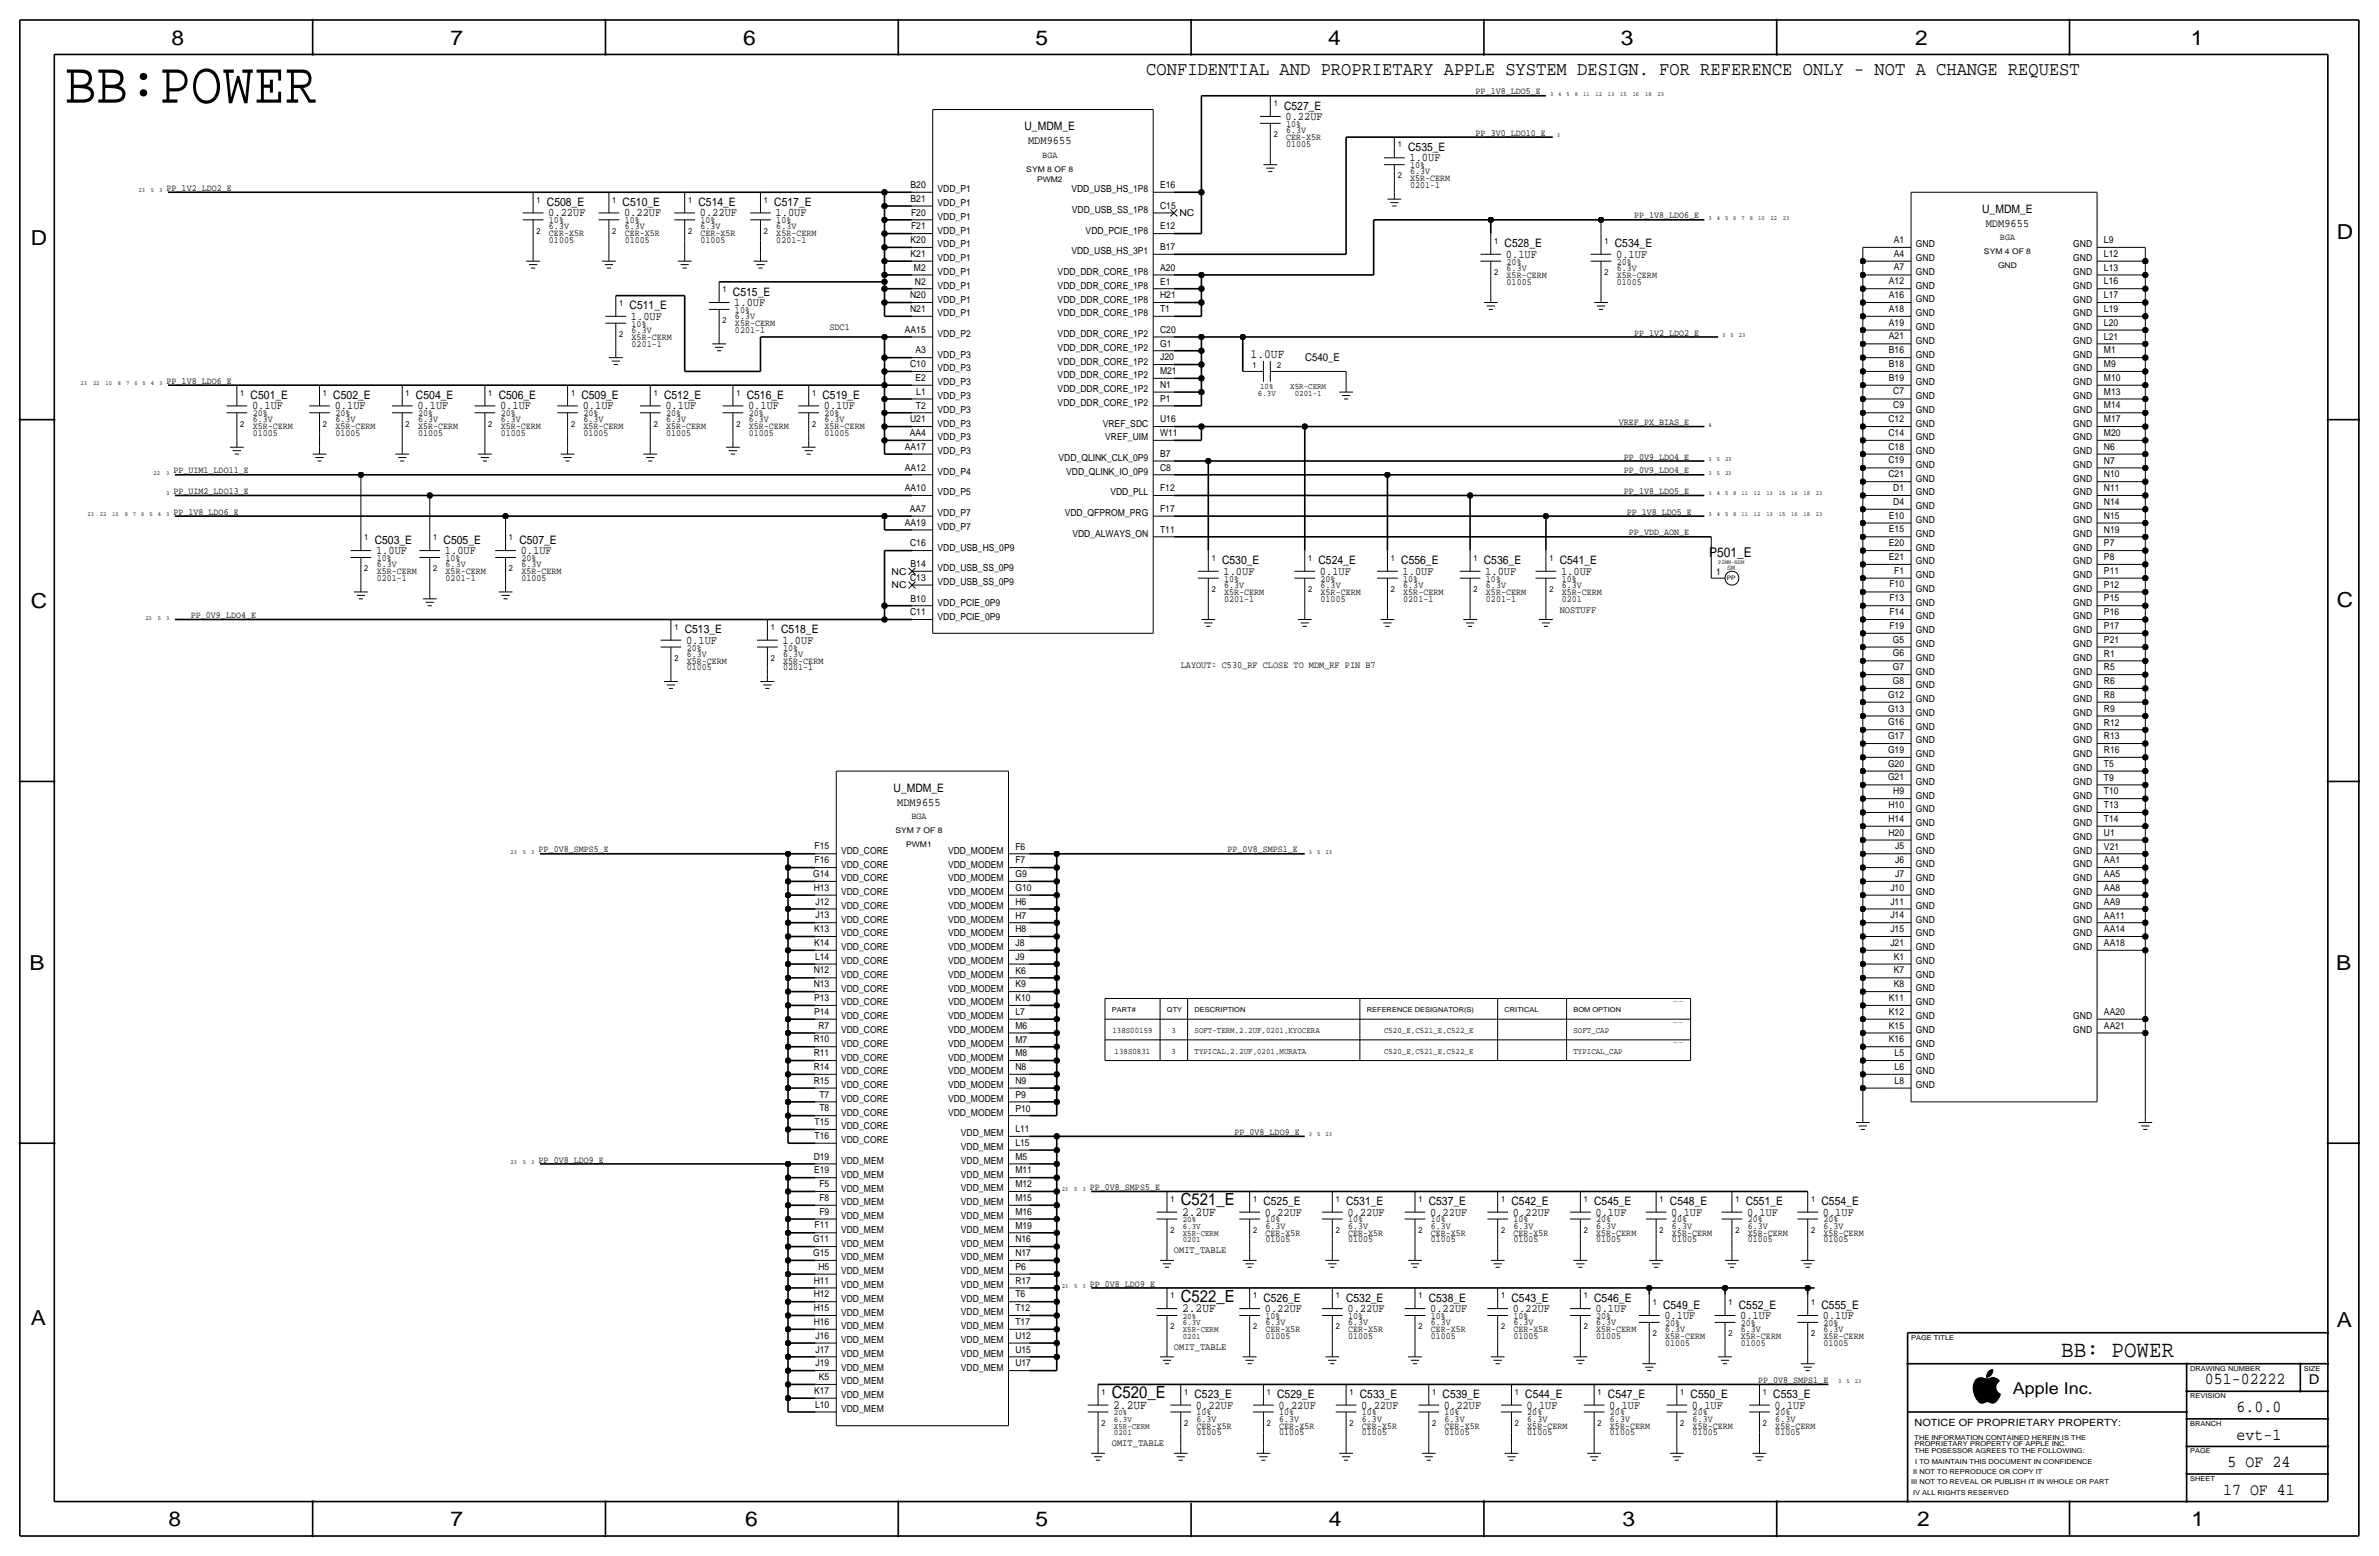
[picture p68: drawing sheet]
<svg xmlns="http://www.w3.org/2000/svg" width="877mm" height="574mm" viewBox="0 0 877 574" stroke-linecap="round" stroke-linejoin="round" font-family="sans-serif">
<defs><g id="words">
<text font-size="21.7" x="23.8" y="37.8">BB:POWER</text>
<text font-size="8.6" x="759.9" y="500.1">BB: POWER</text>
<g font-size="7.6">
<text x="63.2" y="16.5">8</text>
<text x="166.1" y="16.5">7</text>
<text x="274" y="16.5">6</text>
<text x="381.7" y="16.5">5</text>
<text x="489.7" y="16.5">4</text>
<text x="597.6" y="16.5">3</text>
<text x="706.1" y="16.5">2</text>
<text x="807.7" y="16.5">1</text>
<text x="861.5" y="88.1">D</text>
<text x="11.4" y="90.4">D</text>
<text x="11.4" y="224.3">C</text>
<text x="861.5" y="223.8">C</text>
<text x="10.8" y="357.6">B</text>
<text x="861.3" y="357.4">B</text>
<text x="11.3" y="488.4">A</text>
<text x="861.5" y="489.2">A</text>
<text x="62.2" y="562.6">8</text>
<text x="166" y="562.6">7</text>
<text x="274.8" y="562.6">6</text>
<text x="381.7" y="562.6">5</text>
<text x="489.9" y="562.6">4</text>
<text x="598.1" y="562.6">3</text>
<text x="706.8" y="562.6">2</text>
<text x="807.9" y="562.6">1</text>
</g>
<text font-size="7.1" x="422.6" y="27.7">CONFIDENTIAL AND PROPRIETARY APPLE SYSTEM DESIGN. FOR REFERENCE ONLY - NOT A CHANGE REQUEST</text>
<g font-size="6.2">
<text x="435.3" y="444.2">C521_E</text>
<text x="435.3" y="479.8">C522_E</text>
<text x="409.9" y="515.4">C520_E</text>
<text x="812.9" y="510.3">051-02222</text>
<text x="824.6" y="520.4">6.0.0</text>
<text x="824.6" y="530.6">evt-1</text>
<text x="821.3" y="540.8">5 OF 24</text>
<text x="819.6" y="550.9">17 OF 41</text>
</g>
<text font-size="6" x="742.1" y="513.9">Apple Inc.</text>
<g font-size="5">
<text x="630.1" y="205.2">P501_E</text>
<text x="851.2" y="510.3">D</text>
</g>
<g font-size="4.7">
<text x="461.1" y="131.8">1.0UF</text>
<text x="435.8" y="448.1">2.2UF</text>
<text x="435.8" y="483.6">2.2UF</text>
<text x="410.4" y="519.2">2.2UF</text>
</g>
<g font-size="4.3">
<text x="473.4" y="40.4">C527_E</text>
<text x="473.9" y="44.2">0.22UF</text>
<text x="377.7" y="48">U_MDM_E</text>
<text x="379" y="53.1">MDM9655</text>
<text x="519.1" y="55.6">C535_E</text>
<text x="519.6" y="59.4">1.0UF</text>
<text x="201.6" y="75.9">C508_E</text>
<text x="229.6" y="75.9">C510_E</text>
<text x="257.5" y="75.9">C514_E</text>
<text x="285.4" y="75.9">C517_E</text>
<text x="202.1" y="79.8">0.22UF</text>
<text x="230.1" y="79.8">0.22UF</text>
<text x="258" y="79.8">0.22UF</text>
<text x="286" y="79.8">1.0UF</text>
<text x="730.8" y="78.5">U_MDM_E</text>
<text x="732.1" y="83.6">MDM9655</text>
<text x="554.7" y="91.2">C528_E</text>
<text x="555.2" y="95">0.1UF</text>
<text x="595.3" y="91.2">C534_E</text>
<text x="595.8" y="95">0.1UF</text>
<text x="270.2" y="109">C515_E</text>
<text x="270.7" y="112.8">1.0UF</text>
<text x="232.1" y="114">C511_E</text>
<text x="232.6" y="117.9">1.0UF</text>
<text x="92.4" y="147.1">C501_E</text>
<text x="122.9" y="147.1">C502_E</text>
<text x="153.4" y="147.1">C504_E</text>
<text x="183.8" y="147.1">C506_E</text>
<text x="214.3" y="147.1">C509_E</text>
<text x="244.8" y="147.1">C512_E</text>
<text x="275.3" y="147.1">C516_E</text>
<text x="303.2" y="147.1">C519_E</text>
<text x="92.9" y="150.9">0.1UF</text>
<text x="123.4" y="150.9">0.1UF</text>
<text x="153.9" y="150.9">0.1UF</text>
<text x="184.4" y="150.9">0.1UF</text>
<text x="214.8" y="150.9">0.1UF</text>
<text x="245.3" y="150.9">0.1UF</text>
<text x="275.8" y="150.9">0.1UF</text>
<text x="303.7" y="150.9">0.1UF</text>
<text x="138.1" y="200.4">C503_E</text>
<text x="163.5" y="200.4">C505_E</text>
<text x="191.5" y="200.4">C507_E</text>
<text x="138.6" y="204.2">1.0UF</text>
<text x="164" y="204.2">1.0UF</text>
<text x="192" y="204.2">0.1UF</text>
<text x="450.5" y="208">C530_E</text>
<text x="486.1" y="208">C524_E</text>
<text x="516.6" y="208">C556_E</text>
<text x="547" y="208">C536_E</text>
<text x="575" y="208">C541_E</text>
<text x="451.1" y="211.8">1.0UF</text>
<text x="486.6" y="211.8">0.1UF</text>
<text x="517.1" y="211.8">1.0UF</text>
<text x="547.6" y="211.8">1.0UF</text>
<text x="575.5" y="211.8">1.0UF</text>
<text x="252.4" y="233.4">C513_E</text>
<text x="288" y="233.4">C518_E</text>
<text x="252.9" y="237.2">0.1UF</text>
<text x="288.5" y="237.2">1.0UF</text>
<text x="329.4" y="291.8">U_MDM_E</text>
<text x="330.8" y="296.9">MDM9655</text>
<text x="465.8" y="444.2">C525_E</text>
<text x="466.3" y="448.1">0.22UF</text>
<text x="496.2" y="444.2">C531_E</text>
<text x="496.8" y="448.1">0.22UF</text>
<text x="526.7" y="444.2">C537_E</text>
<text x="527.3" y="448.1">0.22UF</text>
<text x="557.2" y="444.2">C542_E</text>
<text x="557.7" y="448.1">0.22UF</text>
<text x="587.7" y="444.2">C545_E</text>
<text x="588.2" y="448.1">0.1UF</text>
<text x="615.6" y="444.2">C548_E</text>
<text x="616.2" y="448.1">0.1UF</text>
<text x="643.6" y="444.2">C551_E</text>
<text x="644.1" y="448.1">0.1UF</text>
<text x="671.5" y="444.2">C554_E</text>
<text x="672" y="448.1">0.1UF</text>
<text x="465.8" y="479.8">C526_E</text>
<text x="496.3" y="479.8">C532_E</text>
<text x="526.7" y="479.8">C538_E</text>
<text x="557.2" y="479.8">C543_E</text>
<text x="587.7" y="479.8">C546_E</text>
<text x="466.3" y="483.6">0.22UF</text>
<text x="496.8" y="483.6">0.22UF</text>
<text x="527.3" y="483.6">0.22UF</text>
<text x="557.7" y="483.6">0.22UF</text>
<text x="588.2" y="483.6">0.1UF</text>
<text x="613.1" y="482.3">C549_E</text>
<text x="641" y="482.3">C552_E</text>
<text x="671.5" y="482.3">C555_E</text>
<text x="613.6" y="486.2">0.1UF</text>
<text x="641.6" y="486.2">0.1UF</text>
<text x="672" y="486.2">0.1UF</text>
<text x="440.4" y="515.4">C523_E</text>
<text x="470.9" y="515.4">C529_E</text>
<text x="501.3" y="515.4">C533_E</text>
<text x="531.8" y="515.4">C539_E</text>
<text x="562.3" y="515.4">C544_E</text>
<text x="592.8" y="515.4">C547_E</text>
<text x="623.3" y="515.4">C550_E</text>
<text x="653.7" y="515.4">C553_E</text>
<text x="440.9" y="519.2">0.22UF</text>
<text x="471.4" y="519.2">0.22UF</text>
<text x="501.9" y="519.2">0.22UF</text>
<text x="532.3" y="519.2">0.22UF</text>
<text x="562.8" y="519.2">0.1UF</text>
<text x="593.3" y="519.2">0.1UF</text>
<text x="623.8" y="519.2">0.1UF</text>
<text x="654.3" y="519.2">0.1UF</text>
</g>
<text font-size="4" x="481.2" y="133.1">C540_E</text>
<text font-size="3.7" x="705.8" y="525.5">NOTICE OF PROPRIETARY PROPERTY:</text>
<g font-size="3.6">
<text x="575" y="225.8">NOSTUFF</text>
<text x="432.8" y="462">OMIT_TABLE</text>
<text x="432.8" y="497.6">OMIT_TABLE</text>
<text x="409.9" y="533.1">OMIT_TABLE</text>
</g>
<g font-size="3.5">
<text x="544" y="34.8">PP_1V8_LDO5_E</text>
<text x="474.2" y="46.7">10%</text>
<text x="474.2" y="49">6.3V</text>
<text x="474.2" y="51.6">CER-X5R</text>
<text x="544" y="50">PP_3V0_LDO10_E</text>
<text x="384.3" y="58.2">BGA</text>
<text x="474.2" y="54.1">01005</text>
<text x="519.9" y="62">10%</text>
<text x="519.9" y="64.3">6.3V</text>
<text x="61.4" y="70.4">PP_1V2_LDO2_E</text>
<text x="335.7" y="69.3">B20</text>
<text x="345.6" y="70.9">VDD_P1</text>
<text x="395" y="70.9">VDD_USB_HS_1P8</text>
<text x="427.7" y="69.3">E16</text>
<text x="519.9" y="69.3">0201-1</text>
<text x="519.9" y="66.8">X5R-CERM</text>
<text x="335.7" y="74.4">B21</text>
<text x="345.6" y="75.9">VDD_P1</text>
<text x="427.7" y="77">C15</text>
<text x="202.4" y="82.3">10%</text>
<text x="230.3" y="82.3">10%</text>
<text x="258.3" y="82.3">10%</text>
<text x="286.2" y="82.3">10%</text>
<text x="335.9" y="79.5">F20</text>
<text x="345.6" y="81">VDD_P1</text>
<text x="395.2" y="78.5">VDD_USB_SS_1P8</text>
<text x="434.8" y="79.8">NC</text>
<text x="602.4" y="80.5">PP_1V8_LDO6_E</text>
<text x="202.4" y="87.1">CER-X5R</text>
<text x="202.4" y="89.7">01005</text>
<text x="202.4" y="84.6">6.3V</text>
<text x="230.3" y="84.6">6.3V</text>
<text x="230.3" y="87.1">CER-X5R</text>
<text x="230.3" y="89.7">01005</text>
<text x="258.3" y="84.6">6.3V</text>
<text x="258.3" y="89.7">01005</text>
<text x="258.3" y="87.1">CER-X5R</text>
<text x="286.2" y="89.7">0201-1</text>
<text x="286.2" y="87.1">X5R-CERM</text>
<text x="286.2" y="84.6">6.3V</text>
<text x="335.7" y="89.6">K20</text>
<text x="335.9" y="84.6">F21</text>
<text x="345.6" y="86.1">VDD_P1</text>
<text x="400.2" y="86.1">VDD_PCIE_1P8</text>
<text x="427.7" y="84.6">E12</text>
<text x="698.2" y="89.5">A1</text>
<text x="737.3" y="88.6">BGA</text>
<text x="775.7" y="89.6">L9</text>
<text x="335.7" y="94.7">K21</text>
<text x="345.6" y="91.2">VDD_P1</text>
<text x="395" y="93.7">VDD_USB_HS_3P1</text>
<text x="427.7" y="92.2">B17</text>
<text x="698.2" y="94.6">A4</text>
<text x="706.3" y="91.1">GND</text>
<text x="764.3" y="91.2">GND</text>
<text x="775.7" y="94.7">L12</text>
<text x="336.9" y="99.8">M2</text>
<text x="345.6" y="96.3">VDD_P1</text>
<text x="345.6" y="101.3">VDD_P1</text>
<text x="389.9" y="101.4">VDD_DDR_CORE_1P8</text>
<text x="427.7" y="99.8">A20</text>
<text x="555.4" y="99.8">6.3V</text>
<text x="555.4" y="97.5">20%</text>
<text x="596.1" y="99.8">6.3V</text>
<text x="596.1" y="97.5">20%</text>
<text x="698.2" y="99.7">A7</text>
<text x="706.3" y="96.2">GND</text>
<text x="706.3" y="101.3">GND</text>
<text x="764.3" y="96.3">GND</text>
<text x="764.3" y="101.3">GND</text>
<text x="775.7" y="99.8">L13</text>
<text x="337.3" y="104.9">N2</text>
<text x="345.6" y="106.4">VDD_P1</text>
<text x="389.9" y="106.4">VDD_DDR_CORE_1P8</text>
<text x="427.7" y="104.9">E1</text>
<text x="555.4" y="104.9">01005</text>
<text x="555.4" y="102.4">X5R-CERM</text>
<text x="596.1" y="104.9">01005</text>
<text x="596.1" y="102.4">X5R-CERM</text>
<text x="696.4" y="104.8">A12</text>
<text x="706.3" y="106.4">GND</text>
<text x="764.3" y="106.4">GND</text>
<text x="775.7" y="104.8">L16</text>
<text x="335.5" y="110">N20</text>
<text x="345.6" y="111.5">VDD_P1</text>
<text x="389.9" y="111.5">VDD_DDR_CORE_1P8</text>
<text x="427.7" y="110">H21</text>
<text x="696.4" y="109.8">A16</text>
<text x="706.3" y="111.5">GND</text>
<text x="764.3" y="111.5">GND</text>
<text x="775.7" y="109.9">L17</text>
<text x="271" y="117.6">6.3V</text>
<text x="271" y="115.3">10%</text>
<text x="335.5" y="115.1">N21</text>
<text x="345.6" y="116.6">VDD_P1</text>
<text x="389.9" y="116.6">VDD_DDR_CORE_1P8</text>
<text x="427.7" y="115">T1</text>
<text x="696.4" y="120">A19</text>
<text x="696.4" y="114.9">A18</text>
<text x="706.3" y="116.5">GND</text>
<text x="764.3" y="116.6">GND</text>
<text x="775.7" y="115">L19</text>
<text x="232.9" y="125.2">X5R-CERM</text>
<text x="232.9" y="122.7">6.3V</text>
<text x="232.9" y="120.4">10%</text>
<text x="271" y="122.7">0201-1</text>
<text x="271" y="120.1">X5R-CERM</text>
<text x="305.8" y="121.7">SDC1</text>
<text x="333.6" y="122.7">AA15</text>
<text x="345.6" y="124.2">VDD_P2</text>
<text x="389.9" y="124.2">VDD_DDR_CORE_1P2</text>
<text x="427.7" y="122.7">C20</text>
<text x="602.4" y="123.7">PP_1V2_LDO2_E</text>
<text x="696.4" y="125.1">A21</text>
<text x="706.3" y="121.6">GND</text>
<text x="764.3" y="121.7">GND</text>
<text x="775.7" y="125.2">L21</text>
<text x="775.7" y="120.1">L20</text>
<text x="232.9" y="127.8">0201-1</text>
<text x="337.5" y="130.3">A3</text>
<text x="345.6" y="131.8">VDD_P3</text>
<text x="389.9" y="129.3">VDD_DDR_CORE_1P2</text>
<text x="427.7" y="127.7">G1</text>
<text x="696.4" y="130.2">B16</text>
<text x="706.3" y="126.7">GND</text>
<text x="706.3" y="131.8">GND</text>
<text x="764.3" y="131.8">GND</text>
<text x="764.3" y="126.7">GND</text>
<text x="775.7" y="130.2">M1</text>
<text x="335.5" y="135.4">C10</text>
<text x="345.6" y="136.9">VDD_P3</text>
<text x="389.9" y="134.4">VDD_DDR_CORE_1P2</text>
<text x="427.7" y="137.9">M21</text>
<text x="427.7" y="132.8">J20</text>
<text x="696.4" y="135.2">B18</text>
<text x="706.3" y="136.9">GND</text>
<text x="764.3" y="136.9">GND</text>
<text x="775.7" y="135.3">M9</text>
<text x="61.4" y="141.5">PP_1V8_LDO6_E</text>
<text x="337.5" y="140.5">E2</text>
<text x="345.6" y="142">VDD_P3</text>
<text x="389.9" y="139.5">VDD_DDR_CORE_1P2</text>
<text x="427.7" y="143">N1</text>
<text x="696.4" y="140.3">B19</text>
<text x="706.3" y="142">GND</text>
<text x="764.3" y="142">GND</text>
<text x="775.7" y="140.4">M10</text>
<text x="337.8" y="145.5">L1</text>
<text x="345.6" y="147.1">VDD_P3</text>
<text x="389.9" y="144.5">VDD_DDR_CORE_1P2</text>
<text x="389.9" y="149.6">VDD_DDR_CORE_1P2</text>
<text x="427.7" y="148.1">P1</text>
<text x="698" y="145.4">C7</text>
<text x="706.3" y="147">GND</text>
<text x="764.3" y="147.1">GND</text>
<text x="775.7" y="145.5">M13</text>
<text x="93.2" y="155.7">6.3V</text>
<text x="93.2" y="153.4">20%</text>
<text x="123.6" y="155.7">6.3V</text>
<text x="123.6" y="153.4">20%</text>
<text x="154.1" y="155.7">6.3V</text>
<text x="154.1" y="153.4">20%</text>
<text x="184.6" y="155.7">6.3V</text>
<text x="184.6" y="153.4">20%</text>
<text x="215.1" y="155.7">6.3V</text>
<text x="215.1" y="153.4">20%</text>
<text x="245.6" y="155.7">6.3V</text>
<text x="245.6" y="153.4">20%</text>
<text x="276" y="155.7">6.3V</text>
<text x="276" y="153.4">20%</text>
<text x="304" y="155.7">6.3V</text>
<text x="304" y="153.4">20%</text>
<text x="335.5" y="155.7">U21</text>
<text x="337.6" y="150.6">T2</text>
<text x="345.6" y="152.1">VDD_P3</text>
<text x="427.7" y="155.7">U16</text>
<text x="696.2" y="155.6">C12</text>
<text x="698" y="150.5">C9</text>
<text x="706.3" y="152.1">GND</text>
<text x="764.3" y="152.1">GND</text>
<text x="775.7" y="155.6">M17</text>
<text x="775.7" y="150.6">M14</text>
<text x="93.2" y="160.8">01005</text>
<text x="93.2" y="158.2">X5R-CERM</text>
<text x="123.6" y="160.8">01005</text>
<text x="123.6" y="158.2">X5R-CERM</text>
<text x="154.1" y="160.8">01005</text>
<text x="154.1" y="158.2">X5R-CERM</text>
<text x="184.6" y="160.8">01005</text>
<text x="184.6" y="158.2">X5R-CERM</text>
<text x="215.1" y="160.8">01005</text>
<text x="215.1" y="158.2">X5R-CERM</text>
<text x="245.6" y="160.8">01005</text>
<text x="245.6" y="158.2">X5R-CERM</text>
<text x="276" y="160.8">01005</text>
<text x="276" y="158.2">X5R-CERM</text>
<text x="304" y="160.8">01005</text>
<text x="304" y="158.2">X5R-CERM</text>
<text x="335.4" y="160.8">AA4</text>
<text x="345.6" y="157.2">VDD_P3</text>
<text x="406.6" y="157.2">VREF_SDC</text>
<text x="427.7" y="160.8">W11</text>
<text x="596.8" y="156.7">VREF_PX_BIAS_E</text>
<text x="696.2" y="160.6">C14</text>
<text x="706.3" y="157.2">GND</text>
<text x="764.3" y="157.2">GND</text>
<text x="775.7" y="160.7">M20</text>
<text x="333.6" y="165.9">AA17</text>
<text x="345.6" y="162.3">VDD_P3</text>
<text x="345.6" y="167.4">VDD_P3</text>
<text x="407.4" y="162.3">VREF_UIM</text>
<text x="696.2" y="165.7">C18</text>
<text x="706.3" y="167.4">GND</text>
<text x="706.3" y="162.3">GND</text>
<text x="764.3" y="167.4">GND</text>
<text x="764.3" y="162.3">GND</text>
<text x="775.7" y="165.8">N6</text>
<text x="333.6" y="173.5">AA12</text>
<text x="390.3" y="169.9">VDD_QLINK_CLK_0P9</text>
<text x="427.7" y="173.5">C8</text>
<text x="427.7" y="168.4">B7</text>
<text x="598.7" y="169.4">PP_0V9_LDO4_E</text>
<text x="696.2" y="170.8">C19</text>
<text x="706.3" y="172.4">GND</text>
<text x="764.3" y="172.5">GND</text>
<text x="775.7" y="170.9">N7</text>
<text x="64" y="174.5">PP_UIM1_LDO11_E</text>
<text x="345.6" y="175">VDD_P4</text>
<text x="393.1" y="175">VDD_QLINK_IO_0P9</text>
<text x="598.7" y="174.5">PP_0V9_LDO4_E</text>
<text x="696.2" y="175.9">C21</text>
<text x="706.3" y="177.5">GND</text>
<text x="764.3" y="177.5">GND</text>
<text x="775.7" y="176">N10</text>
<text x="64" y="182.1">PP_UIM2_LDO13_E</text>
<text x="333.6" y="181.1">AA10</text>
<text x="345.6" y="182.6">VDD_P5</text>
<text x="409.4" y="182.6">VDD_PLL</text>
<text x="427.7" y="181.1">F12</text>
<text x="598.7" y="182.1">PP_1V8_LDO5_E</text>
<text x="698" y="181">D1</text>
<text x="706.3" y="182.6">GND</text>
<text x="764.3" y="182.6">GND</text>
<text x="775.7" y="181.1">N11</text>
<text x="64" y="189.7">PP_1V8_LDO6_E</text>
<text x="335.4" y="188.7">AA7</text>
<text x="345.6" y="190.3">VDD_P7</text>
<text x="392.5" y="190.2">VDD_QFPROM_PRG</text>
<text x="427.7" y="188.7">F17</text>
<text x="599.7" y="189.7">PP_1V8_LDO5_E</text>
<text x="696.4" y="191.1">E10</text>
<text x="698" y="186.1">D4</text>
<text x="706.3" y="187.7">GND</text>
<text x="764.3" y="187.7">GND</text>
<text x="775.7" y="191.2">N15</text>
<text x="775.7" y="186.1">N14</text>
<text x="333.6" y="193.8">AA19</text>
<text x="345.6" y="195.3">VDD_P7</text>
<text x="395.3" y="197.9">VDD_ALWAYS_ON</text>
<text x="427.7" y="196.3">T11</text>
<text x="600.5" y="197.4">PP_VDD_AON_E</text>
<text x="696.4" y="196.2">E15</text>
<text x="706.3" y="197.8">GND</text>
<text x="706.3" y="192.8">GND</text>
<text x="764.3" y="197.8">GND</text>
<text x="764.3" y="192.8">GND</text>
<text x="775.7" y="196.3">N19</text>
<text x="335.5" y="201.4">C16</text>
<text x="345.6" y="203">VDD_USB_HS_0P9</text>
<text x="696.4" y="201.3">E20</text>
<text x="706.3" y="202.9">GND</text>
<text x="764.3" y="202.9">GND</text>
<text x="775.7" y="201.4">P7</text>
<text x="138.9" y="209">6.3V</text>
<text x="138.9" y="206.8">10%</text>
<text x="164.3" y="206.8">10%</text>
<text x="164.3" y="209">6.3V</text>
<text x="192.2" y="209">6.3V</text>
<text x="192.2" y="206.8">20%</text>
<text x="335.7" y="209">B14</text>
<text x="696.4" y="206.4">E21</text>
<text x="706.3" y="208">GND</text>
<text x="764.3" y="208">GND</text>
<text x="775.7" y="206.5">P8</text>
<text x="138.9" y="214.1">0201-1</text>
<text x="138.9" y="211.6">X5R-CERM</text>
<text x="164.3" y="214.1">0201-1</text>
<text x="164.3" y="211.6">X5R-CERM</text>
<text x="192.2" y="214.1">01005</text>
<text x="192.2" y="211.6">X5R-CERM</text>
<text x="328.7" y="211.8">NC</text>
<text x="335.5" y="214.1">C13</text>
<text x="345.6" y="215.7">VDD_USB_SS_0P9</text>
<text x="345.6" y="210.6">VDD_USB_SS_0P9</text>
<text x="451.3" y="214.4">10%</text>
<text x="486.9" y="214.4">20%</text>
<text x="517.3" y="214.4">10%</text>
<text x="547.8" y="214.4">10%</text>
<text x="575.8" y="214.4">10%</text>
<text x="632.7" y="212.1">1</text>
<text x="698.3" y="211.5">F1</text>
<text x="706.3" y="213.1">GND</text>
<text x="764.3" y="213.1">GND</text>
<text x="775.7" y="211.5">P11</text>
<text x="328.7" y="216.9">NC</text>
<text x="335.7" y="221.7">B10</text>
<text x="451.3" y="221.7">0201-1</text>
<text x="451.3" y="219.2">X5R-CERM</text>
<text x="451.3" y="216.7">6.3V</text>
<text x="486.9" y="221.7">01005</text>
<text x="486.9" y="216.7">6.3V</text>
<text x="486.9" y="219.2">X5R-CERM</text>
<text x="517.3" y="221.7">0201-1</text>
<text x="517.3" y="219.2">X5R-CERM</text>
<text x="517.3" y="216.7">6.3V</text>
<text x="547.8" y="221.7">0201-1</text>
<text x="547.8" y="219.2">X5R-CERM</text>
<text x="547.8" y="216.7">6.3V</text>
<text x="575.8" y="221.7">0201</text>
<text x="575.8" y="216.7">6.3V</text>
<text x="575.8" y="219.2">X5R-CERM</text>
<text x="696.6" y="221.6">F13</text>
<text x="696.6" y="216.5">F10</text>
<text x="706.3" y="218.2">GND</text>
<text x="764.3" y="218.2">GND</text>
<text x="775.7" y="221.7">P15</text>
<text x="775.7" y="216.6">P12</text>
<text x="70.4" y="227.8">PP_0V9_LDO4_E</text>
<text x="335.5" y="226.8">C11</text>
<text x="345.6" y="223.3">VDD_PCIE_0P9</text>
<text x="696.6" y="226.7">F14</text>
<text x="706.3" y="223.2">GND</text>
<text x="764.3" y="223.3">GND</text>
<text x="775.7" y="226.8">P16</text>
<text x="345.6" y="228.3">VDD_PCIE_0P9</text>
<text x="696.6" y="231.8">F19</text>
<text x="706.3" y="228.3">GND</text>
<text x="706.3" y="233.4">GND</text>
<text x="764.3" y="228.3">GND</text>
<text x="764.3" y="233.4">GND</text>
<text x="775.7" y="231.9">P17</text>
<text x="253.2" y="239.8">20%</text>
<text x="288.7" y="239.8">10%</text>
<text x="697.8" y="236.9">G5</text>
<text x="706.3" y="238.5">GND</text>
<text x="764.3" y="238.5">GND</text>
<text x="775.7" y="237">P21</text>
<text x="253.2" y="242.1">6.3V</text>
<text x="253.2" y="244.6">X5R-CERM</text>
<text x="288.7" y="244.6">X5R-CERM</text>
<text x="288.7" y="242.1">6.3V</text>
<text x="697.8" y="241.9">G6</text>
<text x="706.3" y="243.6">GND</text>
<text x="764.3" y="243.6">GND</text>
<text x="775.7" y="242">R1</text>
<text x="253.2" y="247.1">01005</text>
<text x="288.7" y="247.1">0201-1</text>
<text x="435.3" y="246.1">LAYOUT: C530_RF CLOSE TO MDM_RF PIN B7</text>
<text x="697.8" y="247">G7</text>
<text x="706.3" y="248.6">GND</text>
<text x="764.3" y="248.6">GND</text>
<text x="775.7" y="247.1">R5</text>
<text x="696" y="257.2">G12</text>
<text x="697.8" y="252.1">G8</text>
<text x="706.3" y="253.7">GND</text>
<text x="764.3" y="253.7">GND</text>
<text x="775.7" y="257.3">R8</text>
<text x="775.7" y="252.2">R6</text>
<text x="696" y="262.3">G13</text>
<text x="706.3" y="263.9">GND</text>
<text x="706.3" y="258.8">GND</text>
<text x="764.3" y="263.9">GND</text>
<text x="764.3" y="258.8">GND</text>
<text x="775.7" y="262.4">R9</text>
<text x="696" y="267.4">G16</text>
<text x="706.3" y="269">GND</text>
<text x="764.3" y="269">GND</text>
<text x="775.7" y="267.4">R12</text>
<text x="696" y="272.4">G17</text>
<text x="706.3" y="274">GND</text>
<text x="764.3" y="274">GND</text>
<text x="775.7" y="272.5">R13</text>
<text x="696" y="277.5">G19</text>
<text x="706.3" y="279.1">GND</text>
<text x="764.3" y="279.1">GND</text>
<text x="775.7" y="277.6">R16</text>
<text x="696" y="287.7">G21</text>
<text x="696" y="282.6">G20</text>
<text x="706.3" y="284.2">GND</text>
<text x="764.3" y="284.2">GND</text>
<text x="775.7" y="287.8">T9</text>
<text x="775.7" y="282.7">T5</text>
<text x="698" y="292.8">H9</text>
<text x="706.3" y="289.3">GND</text>
<text x="764.3" y="289.3">GND</text>
<text x="775.7" y="292.8">T10</text>
<text x="696.2" y="297.8">H10</text>
<text x="706.3" y="294.4">GND</text>
<text x="706.3" y="299.4">GND</text>
<text x="764.3" y="294.4">GND</text>
<text x="764.3" y="299.4">GND</text>
<text x="775.7" y="297.9">T13</text>
<text x="336" y="302">BGA</text>
<text x="696.2" y="302.9">H14</text>
<text x="706.3" y="304.5">GND</text>
<text x="764.3" y="304.5">GND</text>
<text x="775.7" y="303">T14</text>
<text x="696.2" y="308">H20</text>
<text x="706.3" y="309.6">GND</text>
<text x="764.3" y="309.6">GND</text>
<text x="775.7" y="308.1">U1</text>
<text x="198.6" y="314.2">PP_0V8_SMPS5_E</text>
<text x="300.3" y="313.1">F15</text>
<text x="310.1" y="314.7">VDD_CORE</text>
<text x="349.5" y="314.7">VDD_MODEM</text>
<text x="374.3" y="313.2">F6</text>
<text x="452.6" y="314.2">PP_0V8_SMPS1_E</text>
<text x="698.7" y="313.1">J5</text>
<text x="706.3" y="314.7">GND</text>
<text x="764.3" y="314.7">GND</text>
<text x="775.7" y="313.2">V21</text>
<text x="299.8" y="323.2">G14</text>
<text x="300.3" y="318.2">F16</text>
<text x="310.1" y="319.8">VDD_CORE</text>
<text x="349.5" y="319.8">VDD_MODEM</text>
<text x="374.3" y="323.3">G9</text>
<text x="374.3" y="318.2">F7</text>
<text x="698.7" y="323.2">J7</text>
<text x="698.7" y="318.2">J6</text>
<text x="706.3" y="319.7">GND</text>
<text x="764.3" y="319.8">GND</text>
<text x="775.7" y="323.3">AA5</text>
<text x="775.7" y="318.3">AA1</text>
<text x="300" y="328.3">H13</text>
<text x="310.1" y="329.9">VDD_CORE</text>
<text x="310.1" y="324.9">VDD_CORE</text>
<text x="349.5" y="329.9">VDD_MODEM</text>
<text x="349.5" y="324.9">VDD_MODEM</text>
<text x="374.3" y="328.4">G10</text>
<text x="696.9" y="328.3">J10</text>
<text x="706.3" y="329.9">GND</text>
<text x="706.3" y="324.8">GND</text>
<text x="764.3" y="324.8">GND</text>
<text x="764.3" y="329.9">GND</text>
<text x="775.7" y="328.4">AA8</text>
<text x="300.7" y="333.4">J12</text>
<text x="310.1" y="335">VDD_CORE</text>
<text x="349.5" y="335">VDD_MODEM</text>
<text x="374.3" y="333.5">H6</text>
<text x="696.9" y="333.4">J11</text>
<text x="706.3" y="335">GND</text>
<text x="764.3" y="335">GND</text>
<text x="775.7" y="333.5">AA9</text>
<text x="300.7" y="338.5">J13</text>
<text x="310.1" y="340.1">VDD_CORE</text>
<text x="349.5" y="340.1">VDD_MODEM</text>
<text x="374.3" y="338.6">H7</text>
<text x="696.9" y="338.5">J14</text>
<text x="706.3" y="340.1">GND</text>
<text x="764.3" y="340.1">GND</text>
<text x="775.7" y="338.6">AA11</text>
<text x="300.2" y="343.6">K13</text>
<text x="310.1" y="345.2">VDD_CORE</text>
<text x="349.5" y="345.2">VDD_MODEM</text>
<text x="374.3" y="343.6">H8</text>
<text x="696.9" y="343.6">J15</text>
<text x="706.3" y="345.1">GND</text>
<text x="764.3" y="345.2">GND</text>
<text x="775.7" y="343.7">AA14</text>
<text x="300.2" y="348.6">K14</text>
<text x="300.5" y="353.7">L14</text>
<text x="310.1" y="350.3">VDD_CORE</text>
<text x="349.5" y="350.3">VDD_MODEM</text>
<text x="374.3" y="353.8">J9</text>
<text x="374.3" y="348.7">J8</text>
<text x="696.9" y="348.7">J21</text>
<text x="698.2" y="353.7">K1</text>
<text x="706.3" y="350.2">GND</text>
<text x="764.3" y="350.2">GND</text>
<text x="775.7" y="348.7">AA18</text>
<text x="300" y="358.8">N12</text>
<text x="310.1" y="355.3">VDD_CORE</text>
<text x="349.5" y="355.3">VDD_MODEM</text>
<text x="374.3" y="358.9">K6</text>
<text x="698.2" y="358.8">K7</text>
<text x="706.3" y="355.3">GND</text>
<text x="300" y="363.9">N13</text>
<text x="310.1" y="360.4">VDD_CORE</text>
<text x="310.1" y="365.5">VDD_CORE</text>
<text x="349.5" y="365.5">VDD_MODEM</text>
<text x="349.5" y="360.4">VDD_MODEM</text>
<text x="374.3" y="364">K9</text>
<text x="698.2" y="363.9">K8</text>
<text x="706.3" y="365.5">GND</text>
<text x="706.3" y="360.4">GND</text>
<text x="300.2" y="369">P13</text>
<text x="310.1" y="370.6">VDD_CORE</text>
<text x="349.5" y="370.6">VDD_MODEM</text>
<text x="374.3" y="369.1">K10</text>
<text x="696.4" y="369">K11</text>
<text x="706.3" y="370.5">GND</text>
<text x="300.2" y="374.1">P14</text>
<text x="310.1" y="375.7">VDD_CORE</text>
<text x="349.5" y="375.7">VDD_MODEM</text>
<text x="374.3" y="374.1">L7</text>
<text x="696.4" y="374.1">K12</text>
<text x="706.3" y="375.6">GND</text>
<text x="764.3" y="375.6">GND</text>
<text x="775.7" y="374.1">AA20</text>
<text x="301.7" y="379.1">R7</text>
<text x="310.1" y="380.7">VDD_CORE</text>
<text x="349.5" y="380.7">VDD_MODEM</text>
<text x="374.3" y="379.2">M6</text>
<text x="696.4" y="379.1">K15</text>
<text x="706.3" y="380.7">GND</text>
<text x="764.3" y="380.7">GND</text>
<text x="775.7" y="379.2">AA21</text>
<text x="300" y="389.3">R11</text>
<text x="300" y="384.2">R10</text>
<text x="310.1" y="385.8">VDD_CORE</text>
<text x="349.5" y="385.8">VDD_MODEM</text>
<text x="374.3" y="389.4">M8</text>
<text x="374.3" y="384.3">M7</text>
<text x="696.4" y="384.2">K16</text>
<text x="698.5" y="389.3">L5</text>
<text x="706.3" y="385.8">GND</text>
<text x="300" y="394.4">R14</text>
<text x="310.1" y="390.9">VDD_CORE</text>
<text x="310.1" y="396">VDD_CORE</text>
<text x="349.5" y="396">VDD_MODEM</text>
<text x="349.5" y="390.9">VDD_MODEM</text>
<text x="374.3" y="394.5">N8</text>
<text x="698.5" y="394.4">L6</text>
<text x="706.3" y="395.9">GND</text>
<text x="706.3" y="390.8">GND</text>
<text x="300" y="399.5">R15</text>
<text x="310.1" y="401.1">VDD_CORE</text>
<text x="349.5" y="401.1">VDD_MODEM</text>
<text x="374.3" y="399.5">N9</text>
<text x="698.5" y="399.5">L8</text>
<text x="706.3" y="401">GND</text>
<text x="302.1" y="404.5">T7</text>
<text x="310.1" y="406.2">VDD_CORE</text>
<text x="349.5" y="406.1">VDD_MODEM</text>
<text x="374.3" y="404.6">P9</text>
<text x="302.1" y="409.6">T8</text>
<text x="310.1" y="411.2">VDD_CORE</text>
<text x="349.5" y="411.2">VDD_MODEM</text>
<text x="374.3" y="409.7">P10</text>
<text x="300.3" y="419.8">T16</text>
<text x="300.3" y="414.7">T15</text>
<text x="310.1" y="416.3">VDD_CORE</text>
<text x="354.3" y="418.8">VDD_MEM</text>
<text x="374.3" y="417.3">L11</text>
<text x="455.1" y="418.3">PP_0V8_LDO9_E</text>
<text x="310.1" y="421.4">VDD_CORE</text>
<text x="354.3" y="423.9">VDD_MEM</text>
<text x="374.3" y="422.4">L15</text>
<text x="198.6" y="428.5">PP_0V8_LDO9_E</text>
<text x="300" y="427.4">D19</text>
<text x="310.1" y="429">VDD_MEM</text>
<text x="354.3" y="429">VDD_MEM</text>
<text x="374.3" y="427.4">M5</text>
<text x="300.2" y="432.5">E19</text>
<text x="302.1" y="437.6">F5</text>
<text x="310.1" y="434.1">VDD_MEM</text>
<text x="354.3" y="434.1">VDD_MEM</text>
<text x="374.3" y="437.6">M12</text>
<text x="374.3" y="432.5">M11</text>
<text x="302.1" y="442.6">F8</text>
<text x="310.1" y="439.2">VDD_MEM</text>
<text x="354.3" y="439.2">VDD_MEM</text>
<text x="374.3" y="442.7">M15</text>
<text x="401.8" y="438.7">PP_0V8_SMPS5_E</text>
<text x="302.1" y="447.7">F9</text>
<text x="310.1" y="444.3">VDD_MEM</text>
<text x="310.1" y="449.3">VDD_MEM</text>
<text x="354.3" y="444.2">VDD_MEM</text>
<text x="354.3" y="449.3">VDD_MEM</text>
<text x="374.3" y="447.8">M16</text>
<text x="300.3" y="452.8">F11</text>
<text x="310.1" y="454.4">VDD_MEM</text>
<text x="354.3" y="454.4">VDD_MEM</text>
<text x="374.3" y="452.8">M19</text>
<text x="466.5" y="455.4">CER-X5R</text>
<text x="466.5" y="450.6">10%</text>
<text x="466.5" y="452.9">6.3V</text>
<text x="497" y="450.6">10%</text>
<text x="497" y="455.4">CER-X5R</text>
<text x="497" y="452.9">6.3V</text>
<text x="527.5" y="450.6">10%</text>
<text x="527.5" y="455.4">CER-X5R</text>
<text x="527.5" y="452.9">6.3V</text>
<text x="558" y="450.6">10%</text>
<text x="558" y="455.4">CER-X5R</text>
<text x="558" y="452.9">6.3V</text>
<text x="588.5" y="452.9">6.3V</text>
<text x="588.5" y="455.4">X5R-CERM</text>
<text x="588.5" y="450.6">20%</text>
<text x="616.4" y="452.9">6.3V</text>
<text x="616.4" y="455.4">X5R-CERM</text>
<text x="616.4" y="450.6">20%</text>
<text x="644.3" y="452.9">6.3V</text>
<text x="644.3" y="455.4">X5R-CERM</text>
<text x="644.3" y="450.6">20%</text>
<text x="672.3" y="452.9">6.3V</text>
<text x="672.3" y="455.4">X5R-CERM</text>
<text x="672.3" y="450.6">20%</text>
<text x="299.8" y="457.9">G11</text>
<text x="310.1" y="459.5">VDD_MEM</text>
<text x="354.3" y="459.5">VDD_MEM</text>
<text x="374.3" y="457.9">N16</text>
<text x="466.5" y="458">01005</text>
<text x="497" y="458">01005</text>
<text x="527.5" y="458">01005</text>
<text x="558" y="458">01005</text>
<text x="588.5" y="458">01005</text>
<text x="616.4" y="458">01005</text>
<text x="644.3" y="458">01005</text>
<text x="672.3" y="458">01005</text>
<text x="299.8" y="463">G15</text>
<text x="310.1" y="464.6">VDD_MEM</text>
<text x="354.3" y="464.6">VDD_MEM</text>
<text x="374.3" y="463">N17</text>
<text x="300" y="473.1">H11</text>
<text x="301.7" y="468.1">H5</text>
<text x="310.1" y="469.7">VDD_MEM</text>
<text x="354.3" y="469.6">VDD_MEM</text>
<text x="374.3" y="473.2">R17</text>
<text x="374.3" y="468.1">P6</text>
<text x="300" y="478.2">H12</text>
<text x="310.1" y="474.7">VDD_MEM</text>
<text x="310.1" y="479.8">VDD_MEM</text>
<text x="354.3" y="474.7">VDD_MEM</text>
<text x="354.3" y="479.8">VDD_MEM</text>
<text x="374.3" y="478.2">T6</text>
<text x="401.8" y="474.2">PP_0V8_LDO9_E</text>
<text x="300" y="483.3">H15</text>
<text x="310.1" y="484.9">VDD_MEM</text>
<text x="354.3" y="484.9">VDD_MEM</text>
<text x="374.3" y="483.3">T12</text>
<text x="300" y="488.4">H16</text>
<text x="310.1" y="490">VDD_MEM</text>
<text x="354.3" y="490">VDD_MEM</text>
<text x="374.3" y="488.4">T17</text>
<text x="466.5" y="491">CER-X5R</text>
<text x="466.5" y="486.2">10%</text>
<text x="466.5" y="488.4">6.3V</text>
<text x="497" y="486.2">10%</text>
<text x="497" y="491">CER-X5R</text>
<text x="497" y="488.4">6.3V</text>
<text x="527.5" y="486.2">10%</text>
<text x="527.5" y="488.4">6.3V</text>
<text x="527.5" y="491">CER-X5R</text>
<text x="558" y="486.2">10%</text>
<text x="558" y="491">CER-X5R</text>
<text x="558" y="488.4">6.3V</text>
<text x="588.5" y="488.4">6.3V</text>
<text x="588.5" y="491">X5R-CERM</text>
<text x="588.5" y="486.2">20%</text>
<text x="613.9" y="491">6.3V</text>
<text x="613.9" y="488.7">20%</text>
<text x="641.8" y="491">6.3V</text>
<text x="641.8" y="488.7">20%</text>
<text x="672.3" y="491">6.3V</text>
<text x="672.3" y="488.7">20%</text>
<text x="300.7" y="493.5">J16</text>
<text x="310.1" y="495.1">VDD_MEM</text>
<text x="354.3" y="495">VDD_MEM</text>
<text x="374.3" y="493.5">U12</text>
<text x="466.5" y="493.5">01005</text>
<text x="497" y="493.5">01005</text>
<text x="527.5" y="493.5">01005</text>
<text x="558" y="493.5">01005</text>
<text x="588.5" y="493.5">01005</text>
<text x="613.9" y="496.1">01005</text>
<text x="613.9" y="493.5">X5R-CERM</text>
<text x="641.8" y="493.5">X5R-CERM</text>
<text x="641.8" y="496.1">01005</text>
<text x="672.3" y="496.1">01005</text>
<text x="672.3" y="493.5">X5R-CERM</text>
<text x="300.7" y="503.6">J19</text>
<text x="300.7" y="498.5">J17</text>
<text x="310.1" y="500.1">VDD_MEM</text>
<text x="354.3" y="500.1">VDD_MEM</text>
<text x="374.3" y="503.7">U17</text>
<text x="374.3" y="498.6">U15</text>
<text x="301.9" y="508.7">K5</text>
<text x="310.1" y="505.2">VDD_MEM</text>
<text x="354.3" y="505.2">VDD_MEM</text>
<text x="648.2" y="509.8">PP_0V8_SMPS1_E</text>
<text x="300.2" y="513.8">K17</text>
<text x="310.1" y="515.4">VDD_MEM</text>
<text x="310.1" y="510.3">VDD_MEM</text>
<text x="300.5" y="518.9">L10</text>
<text x="310.1" y="520.5">VDD_MEM</text>
<text x="441.1" y="521.7">10%</text>
<text x="471.6" y="521.7">10%</text>
<text x="502.1" y="521.7">10%</text>
<text x="532.6" y="521.7">10%</text>
<text x="563.1" y="521.7">20%</text>
<text x="593.5" y="521.7">20%</text>
<text x="624" y="521.7">20%</text>
<text x="654.5" y="521.7">20%</text>
<text x="441.1" y="526.5">CER-X5R</text>
<text x="441.1" y="524">6.3V</text>
<text x="471.6" y="524">6.3V</text>
<text x="471.6" y="526.5">CER-X5R</text>
<text x="502.1" y="524">6.3V</text>
<text x="502.1" y="526.5">CER-X5R</text>
<text x="532.6" y="526.5">CER-X5R</text>
<text x="532.6" y="524">6.3V</text>
<text x="563.1" y="524">6.3V</text>
<text x="563.1" y="526.5">X5R-CERM</text>
<text x="593.5" y="524">6.3V</text>
<text x="593.5" y="526.5">X5R-CERM</text>
<text x="624" y="524">6.3V</text>
<text x="624" y="526.5">X5R-CERM</text>
<text x="654.5" y="524">6.3V</text>
<text x="654.5" y="526.5">X5R-CERM</text>
<text x="441.1" y="529.1">01005</text>
<text x="471.6" y="529.1">01005</text>
<text x="502.1" y="529.1">01005</text>
<text x="532.6" y="529.1">01005</text>
<text x="563.1" y="529.1">01005</text>
<text x="593.5" y="529.1">01005</text>
<text x="624" y="529.1">01005</text>
<text x="654.5" y="529.1">01005</text>
</g>
<g font-size="3.1">
<text x="469.6" y="39.1">1</text>
<text x="469.6" y="50.5">2</text>
<text x="515.3" y="54.4">1</text>
<text x="515.3" y="65.8">2</text>
<text x="197.8" y="74.7">1</text>
<text x="225.7" y="74.7">1</text>
<text x="253.7" y="74.7">1</text>
<text x="281.6" y="74.7">1</text>
<text x="197.8" y="86.1">2</text>
<text x="225.7" y="86.1">2</text>
<text x="253.7" y="86.1">2</text>
<text x="281.6" y="86.1">2</text>
<text x="550.9" y="89.9">1</text>
<text x="591.5" y="89.9">1</text>
<text x="550.9" y="101.3">2</text>
<text x="591.5" y="101.3">2</text>
<text x="266.4" y="107.7">1</text>
<text x="228.3" y="112.8">1</text>
<text x="266.4" y="119.1">2</text>
<text x="228.3" y="124.2">2</text>
<text x="461.7" y="135.6">1</text>
<text x="470.9" y="135.6">2</text>
<text x="464.6" y="143.3">10%</text>
<text x="475.7" y="143.3">X5R-CERM</text>
<text x="88.6" y="145.8">1</text>
<text x="119.1" y="145.8">1</text>
<text x="149.6" y="145.8">1</text>
<text x="180" y="145.8">1</text>
<text x="210.5" y="145.8">1</text>
<text x="241" y="145.8">1</text>
<text x="271.5" y="145.8">1</text>
<text x="299.4" y="145.8">1</text>
<text x="463.8" y="145.8">6.3V</text>
<text x="477.3" y="145.8">0201-1</text>
<text x="88.6" y="157.2">2</text>
<text x="119.1" y="157.2">2</text>
<text x="149.6" y="157.2">2</text>
<text x="180" y="157.2">2</text>
<text x="210.5" y="157.2">2</text>
<text x="241" y="157.2">2</text>
<text x="271.5" y="157.2">2</text>
<text x="299.4" y="157.2">2</text>
<text x="134.3" y="199.1">1</text>
<text x="159.7" y="199.1">1</text>
<text x="187.7" y="199.1">1</text>
<text x="446.7" y="206.8">1</text>
<text x="482.3" y="206.8">1</text>
<text x="512.8" y="206.8">1</text>
<text x="543.3" y="206.8">1</text>
<text x="571.2" y="206.8">1</text>
<text x="134.3" y="210.6">2</text>
<text x="159.7" y="210.6">2</text>
<text x="187.7" y="210.6">2</text>
<text x="446.7" y="218.2">2</text>
<text x="482.3" y="218.2">2</text>
<text x="512.8" y="218.2">2</text>
<text x="543.3" y="218.2">2</text>
<text x="571.2" y="218.2">2</text>
<text x="248.6" y="232.2">1</text>
<text x="284.2" y="232.2">1</text>
<text x="248.6" y="243.6">2</text>
<text x="284.2" y="243.6">2</text>
<text x="410.1" y="380.7">138S00159</text>
<text x="431.9" y="380.7">3</text>
<text x="440.4" y="380.7">SOFT-TERM,2.2UF,0201,KYOCERA</text>
<text x="510.3" y="380.7">C520_E,C521_E,C522_E</text>
<text x="580.1" y="380.7">SOFT_CAP</text>
<text x="410.9" y="388.4">138S0831</text>
<text x="431.9" y="388.4">3</text>
<text x="440.4" y="388.4">TYPICAL,2.2UF,0201,MURATA</text>
<text x="510.3" y="388.4">C520_E,C521_E,C522_E</text>
<text x="580.1" y="388.4">TYPICAL_CAP</text>
<text x="431.5" y="443">1</text>
<text x="462" y="443">1</text>
<text x="492.4" y="443">1</text>
<text x="522.9" y="443">1</text>
<text x="553.4" y="443">1</text>
<text x="583.9" y="443">1</text>
<text x="611.8" y="443">1</text>
<text x="639.8" y="443">1</text>
<text x="667.7" y="443">1</text>
<text x="431.5" y="454.4">2</text>
<text x="436.1" y="455.4">X5R-CERM</text>
<text x="436.1" y="450.6">20%</text>
<text x="436.1" y="452.9">6.3V</text>
<text x="462" y="454.4">2</text>
<text x="492.4" y="454.4">2</text>
<text x="522.9" y="454.4">2</text>
<text x="553.4" y="454.4">2</text>
<text x="583.9" y="454.4">2</text>
<text x="611.8" y="454.4">2</text>
<text x="639.8" y="454.4">2</text>
<text x="667.7" y="454.4">2</text>
<text x="436.1" y="458">0201</text>
<text x="431.5" y="478.5">1</text>
<text x="462" y="478.5">1</text>
<text x="492.4" y="478.5">1</text>
<text x="522.9" y="478.5">1</text>
<text x="553.4" y="478.5">1</text>
<text x="583.9" y="478.5">1</text>
<text x="609.3" y="481.1">1</text>
<text x="637.2" y="481.1">1</text>
<text x="667.7" y="481.1">1</text>
<text x="431.5" y="490">2</text>
<text x="436.1" y="488.4">6.3V</text>
<text x="436.1" y="491">X5R-CERM</text>
<text x="436.1" y="486.2">20%</text>
<text x="462" y="490">2</text>
<text x="492.4" y="490">2</text>
<text x="522.9" y="490">2</text>
<text x="553.4" y="490">2</text>
<text x="583.9" y="490">2</text>
<text x="436.1" y="493.5">0201</text>
<text x="609.3" y="492.5">2</text>
<text x="637.2" y="492.5">2</text>
<text x="667.7" y="492.5">2</text>
<text x="406.1" y="514.1">1</text>
<text x="436.6" y="514.1">1</text>
<text x="467" y="514.1">1</text>
<text x="497.5" y="514.1">1</text>
<text x="528" y="514.1">1</text>
<text x="558.5" y="514.1">1</text>
<text x="589" y="514.1">1</text>
<text x="619.5" y="514.1">1</text>
<text x="649.9" y="514.1">1</text>
<text x="410.7" y="521.7">20%</text>
<text x="406.1" y="525.5">2</text>
<text x="410.7" y="524">6.3V</text>
<text x="410.7" y="526.5">X5R-CERM</text>
<text x="436.6" y="525.5">2</text>
<text x="467" y="525.5">2</text>
<text x="497.5" y="525.5">2</text>
<text x="528" y="525.5">2</text>
<text x="558.5" y="525.5">2</text>
<text x="589" y="525.5">2</text>
<text x="619.5" y="525.5">2</text>
<text x="649.9" y="525.5">2</text>
<text x="410.7" y="529.1">0201</text>
</g>
<g font-size="2.9">
<text x="378.4" y="63.2">SYM 8 OF 8</text>
<text x="382.3" y="67.1">PWM2</text>
<text x="731.4" y="93.7">SYM 4 OF 8</text>
<text x="736.6" y="98.8">GND</text>
<text x="330.1" y="307.1">SYM 7 OF 8</text>
<text x="334.1" y="312.2">PWM1</text>
</g>
<text font-size="2.8" x="636.8" y="210.1">SM</text>
<g font-size="2.5">
<text x="409.9" y="373.1">PART#</text>
<text x="430.2" y="373.1">QTY</text>
<text x="440.4" y="373.1">DESCRIPTION</text>
<text x="503.9" y="373.1">REFERENCE DESIGNATOR(S)</text>
<text x="554.7" y="373.1">CRITICAL</text>
<text x="580.1" y="373.1">BOM OPTION</text>
<text x="704.5" y="493.8">PAGE TITLE</text>
<text x="807.4" y="505.2">DRAWING NUMBER</text>
<text x="849.3" y="505.2">SIZE</text>
<text x="807.4" y="515.4">REVISION</text>
<text x="807.4" y="525.5">BRANCH</text>
<text x="705.8" y="533.1">PROPRIETARY PROPERTY OF APPLE INC.</text>
<text x="705.8" y="530.6">THE INFORMATION CONTAINED HEREIN IS THE</text>
<text x="705.8" y="535.7">THE POSESSOR AGREES TO THE FOLLOWING:</text>
<text x="706.1" y="539.5">I TO MAINTAIN THIS DOCUMENT IN CONFIDENCE</text>
<text x="807.4" y="535.7">PAGE</text>
<text x="705.3" y="543.3">II NOT TO REPRODUCE OR COPY IT</text>
<text x="807.4" y="545.8">SHEET</text>
<text x="704.5" y="547.1">III NOT TO REVEAL OR PUBLISH IT IN WHOLE OR PART</text>
<text x="705.3" y="550.9">IV ALL RIGHTS RESERVED</text>
</g>
<g font-size="2.3">
<text x="571.4" y="35.3">3</text>
<text x="574.5" y="35.3">4</text>
<text x="577.5" y="35.3">5</text>
<text x="580.6" y="35.3">8</text>
<text x="583.6" y="35.3">11</text>
<text x="588.2" y="35.3">12</text>
<text x="592.8" y="35.3">13</text>
<text x="597.4" y="35.3">15</text>
<text x="601.9" y="35.3">16</text>
<text x="606.5" y="35.3">18</text>
<text x="611.1" y="35.3">23</text>
<text x="574" y="50.5">3</text>
<text x="51.1" y="70.9">23</text>
<text x="55.6" y="70.9">5</text>
<text x="58.7" y="70.9">3</text>
<text x="629.9" y="81">3</text>
<text x="632.9" y="81">4</text>
<text x="636" y="81">5</text>
<text x="639" y="81">6</text>
<text x="642.1" y="81">7</text>
<text x="645.1" y="81">8</text>
<text x="648.2" y="81">10</text>
<text x="652.7" y="81">22</text>
<text x="657.3" y="81">23</text>
<text x="634.9" y="124.2">3</text>
<text x="638" y="124.2">5</text>
<text x="641" y="124.2">23</text>
<text x="29.7" y="142">23</text>
<text x="34.3" y="142">22</text>
<text x="38.9" y="142">10</text>
<text x="43.4" y="142">8</text>
<text x="46.5" y="142">7</text>
<text x="49.5" y="142">6</text>
<text x="52.6" y="142">5</text>
<text x="55.6" y="142">4</text>
<text x="58.7" y="142">3</text>
<text x="629.9" y="157.2">4</text>
<text x="629.9" y="169.9">3</text>
<text x="632.9" y="169.9">5</text>
<text x="636" y="169.9">23</text>
<text x="56.6" y="175">22</text>
<text x="61.2" y="175">3</text>
<text x="629.9" y="175">3</text>
<text x="632.9" y="175">5</text>
<text x="636" y="175">23</text>
<text x="61.2" y="182.6">3</text>
<text x="629.9" y="182.6">3</text>
<text x="632.9" y="182.6">4</text>
<text x="636" y="182.6">5</text>
<text x="639" y="182.6">8</text>
<text x="642.1" y="182.6">11</text>
<text x="646.6" y="182.6">12</text>
<text x="651.2" y="182.6">13</text>
<text x="655.8" y="182.6">15</text>
<text x="660.4" y="182.6">16</text>
<text x="664.9" y="182.6">18</text>
<text x="669.5" y="182.6">23</text>
<text x="32.3" y="190.2">23</text>
<text x="36.8" y="190.2">22</text>
<text x="41.4" y="190.2">10</text>
<text x="46" y="190.2">8</text>
<text x="49" y="190.2">7</text>
<text x="52.1" y="190.2">6</text>
<text x="55.1" y="190.2">5</text>
<text x="58.2" y="190.2">4</text>
<text x="61.2" y="190.2">3</text>
<text x="629.9" y="190.2">3</text>
<text x="632.9" y="190.2">4</text>
<text x="636" y="190.2">5</text>
<text x="639" y="190.2">8</text>
<text x="642.1" y="190.2">11</text>
<text x="646.6" y="190.2">12</text>
<text x="651.2" y="190.2">13</text>
<text x="655.8" y="190.2">15</text>
<text x="660.4" y="190.2">16</text>
<text x="664.9" y="190.2">18</text>
<text x="669.5" y="190.2">23</text>
<text x="633.4" y="207.8">P2MM-NSM</text>
<text x="636.6" y="213.9">PP</text>
<text x="53.6" y="228.3">23</text>
<text x="58.2" y="228.3">5</text>
<text x="61.2" y="228.3">3</text>
<text x="188.2" y="314.7">23</text>
<text x="192.8" y="314.7">5</text>
<text x="195.8" y="314.7">3</text>
<text x="482.5" y="314.7">3</text>
<text x="485.6" y="314.7">5</text>
<text x="488.6" y="314.7">23</text>
<text x="482.5" y="418.8">3</text>
<text x="485.6" y="418.8">5</text>
<text x="488.6" y="418.8">23</text>
<text x="188.2" y="429">23</text>
<text x="192.8" y="429">5</text>
<text x="195.8" y="429">3</text>
<text x="391.4" y="439.2">23</text>
<text x="396" y="439.2">5</text>
<text x="399" y="439.2">3</text>
<text x="391.4" y="474.7">23</text>
<text x="396" y="474.7">5</text>
<text x="399" y="474.7">3</text>
<text x="677.7" y="509.8">3</text>
<text x="680.8" y="509.8">5</text>
<text x="683.8" y="509.8">23</text>
</g>
<g font-size=".4">
<text x="616.9" y="369.3">TABLE_5_HEAD</text>
<text x="616.9" y="376.9">TABLE_5_ITEM</text>
<text x="616.9" y="384.6">TABLE_5_ITEM</text>
</g>
</g></defs>
<g fill="none" stroke="#000" stroke-width=".6" stroke-linecap="butt">
<path d="M7.3 7.4v558.8zM7.3 7.4h862.3zM115.3 7.4v12.7zM223.2 7.4v12.7zM331.2 7.4v12.7zM439.1 7.4v12.7zM547.1 7.4v12.7zM655 7.4v12.7zM763 7.4v12.7zM869.6 7.4v558.8zM20 20.1v533.4zM20 20.1h838.2z"/>
<path d="M442.9 35.3h25.4zM442.9 35.3v35.6zM468.3 35.3h101.6zM858.2 20.1v533.4zM496.3 50.5h17.7zM496.3 50.5v43.2zM514 50.5h58.5zM61.9 70.9h134.6zM196.5 70.9h28zM224.5 70.9h27.9zM252.4 70.9h28zM280.4 70.9h45.7z"/>
<path d="M326.1 70.9h10.1zM326.1 75.9h10.1zM326.1 70.9v5zM326.1 75.9v5.1zM432.8 70.9h10.1zM442.9 70.9v15.2zM326.1 81h10.1zM326.1 86.1h10.1zM326.1 91.2h10.1zM326.1 96.3h10.1zM326.1 81v5.1zM326.1 86.1v5.1z"/>
<path d="M326.1 91.2v5.1zM326.1 96.3v5zM432.8 93.7h63.5zM432.8 86.1h10.1zM506.4 81h43.2zM506.4 81v20.3zM549.6 81h40.6zM549.6 81v5.1zM590.2 81h38.1zM227 109h25.4zM252.4 109v27.9zM265.1 103.9h61z"/>
<path d="M326.1 101.3h10.1zM326.1 106.4h10.1zM326.1 111.5h10.1zM326.1 116.6h10.1zM326.1 101.3v2.6zM326.1 103.9v2.5zM326.1 106.4v5.1zM326.1 111.5v5.1zM432.8 101.3h10.1zM432.8 106.4h10.1zM432.8 111.5h10.1zM432.8 116.6h10.1z"/>
<path d="M442.9 101.3h63.5zM442.9 101.3v5.1zM442.9 106.4v5.1zM442.9 111.5v5.1zM252.4 136.9h28zM280.4 124.2h45.7zM280.4 124.2v12.7zM326.1 136.9h10.1zM326.1 124.2h10.1zM326.1 136.9v5.1zM326.1 131.8v5.1zM326.1 131.8h10.1z"/>
<path d="M326.1 124.2v7.6zM432.8 124.2h10.1zM432.8 129.3h10.1zM432.8 134.4h10.1zM432.8 139.4h10.1zM442.9 124.2h15.3zM442.9 124.2v5.1zM442.9 129.3v5.1zM442.9 134.4v5zM442.9 139.4v5.1zM458.2 124.2v12.7zM458.2 124.2h175.2z"/>
<path d="M7.3 154.7h12.7zM61.9 142h25.4zM87.3 142h30.5zM117.8 142h30.5zM148.3 142h30.5zM178.8 142h30.4zM209.2 142h30.5zM239.7 142h30.5zM270.2 142h27.9zM298.1 142h28zM326.1 142h10.1zM326.1 147.1h10.1z"/>
<path d="M326.1 152.1h10.1zM326.1 142v5.1zM326.1 147.1v5zM326.1 152.1v5.1zM326.1 157.2v5.1zM326.1 157.2h10.1zM432.8 144.5h10.1zM432.8 157.2h10.1zM432.8 149.6h10.1zM442.9 144.5v5.1zM442.9 157.2h38.1zM442.9 157.2v5.1z"/>
<path d="M481 157.2h147.3zM481 157.2v45.7zM858.2 154.7h11.4zM64.5 175h68.5zM133 175h203.2zM326.1 162.3h10.1zM326.1 162.3v5.1zM326.1 167.4h10.1zM432.8 175h78.7zM432.8 169.9h12.7zM432.8 162.3h10.1zM445.5 169.9h182.8z"/>
<path d="M445.5 169.9v33zM511.5 175h116.8zM511.5 175v27.9zM64.5 182.6h93.9zM64.5 190.2h121.9zM158.4 182.6h177.8zM186.4 190.2h139.7zM326.1 190.2h10.1zM326.1 190.2v5.1zM326.1 195.3h10.1zM432.8 182.6h109.2zM432.8 190.2h137.1z"/>
<path d="M432.8 197.9h198.1zM542 182.6h86.3zM542 182.6v20.3zM569.9 190.2h58.4zM569.9 190.2v12.7zM326.1 202.9h10.1zM326.1 202.9v20.4zM64.5 228.3h182.8zM247.3 228.3h35.6zM282.9 228.3h43.2zM326.1 223.3h10.1zM326.1 223.3v5z"/>
<path d="M326.1 228.3h10.1zM7.3 288h12.7zM858.2 288h11.4zM199.1 314.7h91.4zM290.5 314.7h10.2zM290.5 319.8h10.2zM290.5 314.7v5.1zM290.5 319.8v5.1zM379.4 314.7h10.2zM379.4 319.8h10.2zM389.6 314.7h91.4zM389.6 314.7v5.1z"/>
<path d="M389.6 319.8v5.1zM290.5 324.9h10.2zM290.5 329.9h10.2zM290.5 335h10.2zM290.5 324.9v5zM290.5 329.9v5.1zM290.5 335v5.1zM379.4 324.9h10.2zM379.4 329.9h10.2zM379.4 335h10.2zM389.6 324.9v5zM389.6 329.9v5.1z"/>
<path d="M389.6 335v5.1zM290.5 340.1h10.2zM290.5 345.2h10.2zM290.5 350.3h10.2zM290.5 355.3h10.2zM290.5 340.1v5.1zM290.5 345.2v5.1zM290.5 350.3v5zM290.5 355.3v5.1zM379.4 340.1h10.2zM379.4 345.2h10.2zM379.4 350.3h10.2z"/>
<path d="M379.4 355.3h10.2zM389.6 340.1v5.1zM389.6 345.2v5.1zM389.6 350.3v5zM389.6 355.3v5.1zM290.5 360.4h10.2zM290.5 365.5h10.2zM290.5 370.6h10.2zM290.5 360.4v5.1zM290.5 365.5v5.1zM290.5 370.6v5.1zM290.5 375.7v5z"/>
<path d="M290.5 375.7h10.2zM379.4 360.4h10.2zM379.4 365.5h10.2zM379.4 370.6h10.2zM379.4 375.7h10.2zM389.6 360.4v5.1zM389.6 365.5v5.1zM389.6 370.6v5.1zM389.6 375.7v5zM290.5 380.7h10.2zM290.5 385.8h10.2zM290.5 390.9h10.2z"/>
<path d="M290.5 396h10.2zM290.5 380.7v5.1zM290.5 385.8v5.1zM290.5 390.9v5.1zM290.5 396v5.1zM379.4 380.7h10.2zM379.4 385.8h10.2zM379.4 390.9h10.2zM379.4 396h10.2zM389.6 380.7v5.1zM389.6 385.8v5.1zM389.6 390.9v5.1z"/>
<path d="M389.6 396v5.1zM290.5 406.1h10.2zM290.5 411.2h10.2zM290.5 416.3h10.2zM290.5 401.1v5zM290.5 401.1h10.2zM290.5 406.1v5.1zM290.5 411.2v5.1zM290.5 416.3v5.1zM379.4 418.8h10.2zM379.4 401.1h10.2zM379.4 406.1h10.2z"/>
<path d="M379.4 411.2h10.2zM389.6 418.8h91.4zM389.6 418.8v5.1zM389.6 401.1v5zM389.6 406.1v5.1zM7.3 421.4h12.7zM199.1 429h91.4zM290.5 429h10.2zM290.5 434.1h10.2zM290.5 439.2h10.2zM290.5 421.4h10.2zM290.5 429v5.1z"/>
<path d="M290.5 434.1v5.1zM290.5 439.2v5zM379.4 423.9h10.2zM379.4 429h10.2zM379.4 434.1h10.2zM379.4 439.2h10.2zM389.6 423.9v5.1zM389.6 429v5.1zM389.6 434.1v5.1zM389.6 439.2v5zM402.3 439.2h27.9zM430.2 439.2h30.5z"/>
<path d="M460.7 439.2h30.5zM491.2 439.2h30.5zM521.7 439.2h30.4zM552.1 439.2h30.5zM582.6 439.2h28zM610.6 439.2h27.9zM638.5 439.2h27.9zM858.2 421.4h11.4zM290.5 444.2h10.2zM290.5 449.3h10.2zM290.5 454.4h10.2zM290.5 459.5h10.2z"/>
<path d="M290.5 444.2v5.1zM290.5 449.3v5.1zM290.5 454.4v5.1zM290.5 459.5v5.1zM379.4 444.2h10.2zM379.4 449.3h10.2zM379.4 454.4h10.2zM379.4 459.5h10.2zM389.6 444.2v5.1zM389.6 449.3v5.1zM389.6 454.4v5.1zM389.6 459.5v5.1z"/>
<path d="M290.5 464.6h10.2zM290.5 469.6h10.2zM290.5 474.7h10.2zM290.5 479.8h10.2zM290.5 464.6v5zM290.5 469.6v5.1zM290.5 474.7v5.1zM290.5 479.8v5.1zM379.4 464.6h10.2zM379.4 469.6h10.2zM379.4 474.7h10.2zM379.4 479.8h10.2z"/>
<path d="M389.6 464.6v5zM389.6 469.6v5.1zM389.6 474.7v5.1zM389.6 479.8v5.1zM402.3 474.7h27.9zM430.2 474.7h30.5zM460.7 474.7h30.5zM491.2 474.7h30.5zM521.7 474.7h30.4zM552.1 474.7h30.5zM582.6 474.7h25.4zM608 474.7h28z"/>
<path d="M608 474.7v2.6zM636 474.7h30.4zM636 474.7v2.6zM666.4 474.7h2.6zM666.4 474.7v2.6zM290.5 484.9h10.2zM290.5 495h10.2zM290.5 484.9v5.1zM290.5 490v5zM290.5 490h10.2zM290.5 495v5.1zM379.4 484.9h10.2z"/>
<path d="M379.4 490h10.2zM379.4 495h10.2zM389.6 484.9v5.1zM389.6 490v5zM389.6 495v5.1zM703.3 491.2v62.3zM703.3 491.2h154.9zM290.5 500.1h10.2zM290.5 505.2h10.2zM290.5 510.3h10.2zM290.5 500.1v5.1zM290.5 505.2v5.1z"/>
<path d="M290.5 510.3v5.1zM290.5 515.4v5zM290.5 515.4h10.2zM379.4 500.1h10.2zM379.4 505.2h10.2zM389.6 500.1v5.1zM404.8 510.3h30.5zM435.3 510.3h30.5zM465.8 510.3h30.5zM496.3 510.3h30.4zM526.7 510.3h30.5zM557.2 510.3h30.5z"/>
<path d="M587.7 510.3h30.5zM618.2 510.3h30.5zM648.7 510.3h25.4zM703.3 502.7h154.9zM806.1 502.7v50.8zM806.1 512.8h52.1zM848.1 502.7v10.1zM290.5 520.4h10.2zM703.3 520.4h102.8zM806.1 533.1h52.1zM806.1 523h52.1zM20 553.5h838.2z"/>
<path d="M115.3 553.5v12.7zM223.2 553.5v12.7zM331.2 553.5v12.7zM439.1 554v12.2zM547.1 553.5v12.7zM655 553.5v12.7zM763 553.5v12.7zM806.1 543.3h52.1zM7.3 566.2h862.3z"/>
</g>
<g fill="none" stroke="#000" stroke-width=".37">
<path d="M468.3 35.3v7.6zM343.9 40.4h81.2zM343.9 40.4v193zM425.1 40.4v193zM464.5 42.9h7.6zM464.5 45.5h7.6zM468.3 53.1v5.1zM468.3 58.2v2.5zM468.3 45.5v7.6zM510.2 58.2h7.7zM514 50.5v7.7zM192.7 78.5h7.7z"/>
<path d="M196.5 70.9v7.6zM220.7 78.5h7.6zM224.5 70.9v7.6zM248.6 78.5h7.6zM252.4 70.9v7.6zM276.6 78.5h7.6zM280.4 70.9v7.6zM336.2 75.9h7.7zM336.2 70.9h7.7zM425.1 70.9h7.7zM425.1 78.5h7.7zM431.5 77.2l2.5 2.6z"/>
<path d="M434 77.2l-2.5 2.6zM465.8 60.7h5.1zM466.8 62h3zM467.6 63.2h1.5zM510.2 60.7h7.7zM511.5 73.4h5.1zM512.5 74.7h3.1zM513.3 75.9h1.5zM514 68.3v2.6zM514 70.9v2.5zM514 60.7v7.6zM704.5 70.9h68.6z"/>
<path d="M704.5 70.9v335.2zM773.1 70.9v335.2zM192.7 81h7.7zM194 96.3h5.1zM195 97.5h3.1zM195.8 98.8h1.5zM196.5 88.6v5.1zM196.5 93.7v2.6zM196.5 81v7.6zM220.7 81h7.6zM221.9 96.3h5.1zM223 97.5h3z"/>
<path d="M223.7 98.8h1.5zM224.5 88.6v5.1zM224.5 93.7v2.6zM224.5 81v7.6zM248.6 81h7.6zM249.9 96.3h5.1zM250.9 97.5h3zM251.7 98.8h1.5zM252.4 88.6v5.1zM252.4 93.7v2.6zM252.4 81v7.6zM276.6 81h7.6z"/>
<path d="M277.8 96.3h5.1zM278.8 97.5h3.1zM279.6 98.8h1.5zM280.4 88.6v5.1zM280.4 93.7v2.6zM280.4 81v7.6zM336.2 96.3h7.7zM336.2 81h7.7zM336.2 86.1h7.7zM336.2 91.2h7.7zM425.1 86.1h7.7zM425.1 93.7h7.7z"/>
<path d="M545.8 96.3h7.6zM545.8 93.7h7.6zM549.6 86.1v7.6zM549.6 96.3v7.6zM586.4 96.3h7.7zM586.4 93.7h7.7zM590.2 81v5.1zM590.2 86.1v7.6zM590.2 96.3v7.6zM686.8 91.2v5.1zM686.8 96.3v5zM686.8 91.2h10.1z"/>
<path d="M686.8 96.3h10.1zM696.9 91.2h7.6zM696.9 96.3h7.6zM773.1 96.3h7.6zM773.1 91.2h7.6zM780.7 91.2h10.2zM780.7 96.3h10.2zM790.9 91.2v5.1zM790.9 96.3v5zM223.2 119.1h7.6zM223.2 116.6h7.6zM227 109v7.6z"/>
<path d="M227 119.1v7.6zM261.3 114h7.6zM261.3 111.5h7.6zM265.1 103.9v7.6zM265.1 114v7.7zM336.2 101.3h7.7zM336.2 106.4h7.7zM336.2 111.5h7.7zM336.2 116.6h7.7zM425.1 111.5h7.7zM425.1 106.4h7.7zM425.1 101.3h7.7z"/>
<path d="M425.1 116.6h7.7zM547.1 111.5h5zM548.1 112.8h3zM548.8 114h1.6zM549.6 103.9v5.1zM549.6 109v2.5zM587.7 111.5h5.1zM588.7 112.8h3.1zM589.5 114h1.5zM590.2 103.9v5.1zM590.2 109v2.5zM686.8 101.3v5.1z"/>
<path d="M686.8 106.4v5.1zM686.8 111.5v5.1zM686.8 116.6v5.1zM686.8 101.3h10.1zM686.8 106.4h10.1zM686.8 111.5h10.1zM686.8 116.6h10.1zM696.9 116.6h7.6zM696.9 101.3h7.6zM696.9 106.4h7.6zM696.9 111.5h7.6zM773.1 111.5h7.6z"/>
<path d="M773.1 106.4h7.6zM773.1 101.3h7.6zM773.1 116.6h7.6zM780.7 101.3h10.2zM780.7 106.4h10.2zM780.7 111.5h10.2zM780.7 116.6h10.2zM790.9 101.3v5.1zM790.9 106.4v5.1zM790.9 111.5v5.1zM790.9 116.6v5.1zM224.5 131.8h5.1z"/>
<path d="M225.5 133.1h3zM226.3 134.4h1.5zM227 126.7v2.6zM227 129.3v2.5zM262.6 126.7h5.1zM263.6 128h3zM264.4 129.3h1.5zM265.1 121.7v2.5zM265.1 124.2v2.5zM336.2 124.2h7.7zM336.2 136.9h7.7zM336.2 131.8h7.7z"/>
<path d="M425.1 124.2h7.7zM425.1 129.3h7.7zM425.1 134.4h7.7zM425.1 139.4h7.7zM458.2 136.9h7.6zM465.8 133.1v7.6zM468.3 136.9h7.6zM468.3 133.1v7.6zM475.9 136.9h20.4zM496.3 136.9v5.1zM686.8 121.7v5zM686.8 126.7v5.1z"/>
<path d="M686.8 131.8v5.1zM686.8 136.9v5.1zM686.8 121.7h10.1zM686.8 126.7h10.1zM686.8 131.8h10.1zM686.8 136.9h10.1zM696.9 121.7h7.6zM696.9 126.7h7.6zM696.9 131.8h7.6zM696.9 136.9h7.6zM773.1 121.7h7.6zM773.1 136.9h7.6z"/>
<path d="M773.1 131.8h7.6zM773.1 126.7h7.6zM780.7 121.7h10.2zM780.7 126.7h10.2zM780.7 131.8h10.2zM780.7 136.9h10.2zM790.9 121.7v5zM790.9 126.7v5.1zM790.9 131.8v5.1zM790.9 136.9v5.1zM83.5 149.6h7.6zM83.5 152.1h7.6z"/>
<path d="M87.3 159.8v2.5zM87.3 142v7.6zM87.3 152.1v7.7zM114 149.6h7.6zM114 152.1h7.6zM117.8 159.8v5zM117.8 142v7.6zM117.8 152.1v7.7zM144.5 152.1h7.6zM144.5 149.6h7.6zM148.3 159.8v5zM148.3 142v7.6z"/>
<path d="M148.3 152.1v7.7zM175 149.6h7.6zM175 152.1h7.6zM178.8 159.8v5zM178.8 142v7.6zM178.8 152.1v7.7zM205.4 152.1h7.7zM205.4 149.6h7.7zM209.2 159.8v5zM209.2 142v7.6zM209.2 152.1v7.7zM235.9 152.1h7.6z"/>
<path d="M235.9 149.6h7.6zM239.7 159.8v5zM239.7 142v7.6zM239.7 152.1v7.7zM266.4 149.6h7.6zM266.4 152.1h7.6zM270.2 159.8v2.5zM270.2 142v7.6zM270.2 152.1v7.7zM294.3 152.1h7.7zM294.3 149.6h7.7zM298.1 159.8v2.5z"/>
<path d="M298.1 142v7.6zM298.1 152.1v7.7zM336.2 147.1h7.7zM336.2 142h7.7zM336.2 152.1h7.7zM336.2 157.2h7.7zM425.1 144.5h7.7zM425.1 149.6h7.7zM425.1 157.2h7.7zM493.7 144.5h5.1zM494.7 145.8h3.1zM495.5 147.1h1.5z"/>
<path d="M496.3 142v2.5zM686.8 142v5.1zM686.8 147.1v5zM686.8 152.1h10.1zM686.8 152.1v5.1zM686.8 157.2v5.1zM686.8 142h10.1zM686.8 147.1h10.1zM686.8 157.2h10.1zM696.9 142h7.6zM696.9 147.1h7.6zM696.9 152.1h7.6z"/>
<path d="M696.9 157.2h7.6zM773.1 152.1h7.6zM773.1 147.1h7.6zM773.1 142h7.6zM773.1 157.2h7.6zM780.7 142h10.2zM780.7 147.1h10.2zM780.7 152.1h10.2zM780.7 157.2h10.2zM790.9 142v5.1zM790.9 147.1v5zM790.9 152.1v5.1z"/>
<path d="M790.9 157.2v5.1zM84.8 164.8h5.1zM85.8 166.1h3zM86.6 167.4h1.5zM87.3 162.3v2.5zM115.3 167.4h5zM116.3 168.7h3zM117 169.9h1.6zM117.8 164.8v2.6zM133 175v20.3zM145.7 167.4h5.1zM146.8 168.7h3z"/>
<path d="M147.5 169.9h1.5zM148.3 164.8v2.6zM176.2 167.4h5.1zM177.2 168.7h3.1zM178 169.9h1.5zM178.8 164.8v2.6zM206.7 167.4h5.1zM207.7 168.7h3.1zM208.5 169.9h1.5zM209.2 164.8v2.6zM237.2 167.4h5.1zM238.2 168.7h3z"/>
<path d="M239 169.9h1.5zM239.7 164.8v2.6zM267.7 164.8h5zM268.7 166.1h3zM269.4 167.4h1.6zM270.2 162.3v2.5zM295.6 164.8h5.1zM296.6 166.1h3.1zM297.4 167.4h1.5zM298.1 162.3v2.5zM336.2 175h7.7zM336.2 162.3h7.7z"/>
<path d="M336.2 167.4h7.7zM425.1 169.9h7.7zM425.1 162.3h7.7zM425.1 175h7.7zM686.8 162.3v5.1zM686.8 167.4v5.1zM686.8 172.5v5zM686.8 177.5h10.1zM686.8 177.5v5.1zM686.8 162.3h10.1zM686.8 167.4h10.1zM686.8 172.5h10.1z"/>
<path d="M696.9 167.4h7.6zM696.9 172.5h7.6zM696.9 162.3h7.6zM696.9 177.5h7.6zM773.1 167.4h7.6zM773.1 172.5h7.6zM773.1 162.3h7.6zM773.1 177.5h7.6zM780.7 162.3h10.2zM780.7 167.4h10.2zM780.7 172.5h10.2zM780.7 177.5h10.2z"/>
<path d="M790.9 162.3v5.1zM790.9 167.4v5.1zM790.9 172.5v5zM790.9 177.5v5.1zM133 195.3v7.6zM158.4 182.6v12.7zM158.4 195.3v7.6zM186.4 190.2v5.1zM186.4 195.3v7.6zM336.2 182.6h7.7zM336.2 190.2h7.7zM336.2 195.3h7.7z"/>
<path d="M425.1 182.6h7.7zM425.1 190.2h7.7zM425.1 197.9h7.7zM630.9 197.9v15.2zM686.8 182.6v5.1zM686.8 187.7v5.1zM686.8 192.8v5.1zM686.8 197.9h10.1zM686.8 197.9v5zM686.8 182.6h10.1zM686.8 187.7h10.1zM686.8 192.8h10.1z"/>
<path d="M696.9 187.7h7.6zM696.9 182.6h7.6zM696.9 197.9h7.6zM696.9 192.8h7.6zM773.1 187.7h7.6zM773.1 182.6h7.6zM773.1 197.9h7.6zM773.1 192.8h7.6zM780.7 182.6h10.2zM780.7 192.8h10.2zM780.7 197.9h10.2zM780.7 187.7h10.2z"/>
<path d="M790.9 182.6v5.1zM790.9 187.7v5.1zM790.9 192.8v5.1zM790.9 197.9v5zM129.2 202.9h7.7zM129.2 205.5h7.7zM130.5 218.2h5.1zM131.5 219.5h3.1zM133 213.1v2.5zM133 215.6v2.6zM133 205.5v7.6zM154.6 202.9h7.7z"/>
<path d="M154.6 205.5h7.7zM158.4 213.1v5.1zM158.4 218.2v2.5zM158.4 205.5v7.6zM182.6 205.5h7.6zM182.6 202.9h7.6zM183.8 218.2h5.1zM184.9 219.5h3zM186.4 213.1v2.5zM186.4 215.6v2.6zM186.4 205.5v7.6zM335 216.9l2.5-2.5z"/>
<path d="M335 214.4l2.5 2.5zM335 211.8l2.5-2.5zM335 209.3l2.5 2.5zM336.2 202.9h7.7zM336.2 215.6h7.7zM336.2 210.6h7.7zM441.7 213.1h7.6zM441.7 210.6h7.6zM445.5 202.9v7.7zM445.5 213.1v7.6zM477.2 210.6h7.6zM477.2 213.1h7.6z"/>
<path d="M481 202.9v7.7zM481 213.1v7.6zM507.7 213.1h7.6zM507.7 210.6h7.6zM511.5 202.9v7.7zM511.5 213.1v7.6zM538.2 213.1h7.6zM538.2 210.6h7.6zM542 202.9v7.7zM542 213.1v7.6zM566.1 210.6h7.6zM566.1 213.1h7.6z"/>
<path d="M569.9 202.9v7.7zM569.9 213.1v7.6zM630.9 213.1h5.1zM686.8 202.9v5.1zM686.8 208v5.1zM686.8 213.1v5.1zM686.8 218.2v5.1zM686.8 202.9h10.1zM686.8 208h10.1zM686.8 213.1h10.1zM686.8 218.2h10.1zM696.9 202.9h7.6z"/>
<path d="M696.9 213.1h7.6zM696.9 208h7.6zM696.9 218.2h7.6zM773.1 218.2h7.6zM773.1 208h7.6zM773.1 202.9h7.6zM773.1 213.1h7.6zM780.7 202.9h10.2zM780.7 208h10.2zM780.7 213.1h10.2zM780.7 218.2h10.2zM790.9 202.9v5.1z"/>
<path d="M790.9 208v5.1zM790.9 213.1v5.1zM790.9 218.2v5.1zM132.3 220.7h1.5zM155.9 220.7h5.1zM156.9 222h3.1zM157.7 223.3h1.5zM185.6 220.7h1.5zM243.5 238.5h7.7zM243.5 236h7.7zM247.3 228.3v7.7zM247.3 238.5v7.6z"/>
<path d="M279.1 236h7.6zM279.1 238.5h7.6zM282.9 228.3v7.7zM282.9 238.5v7.6zM336.2 228.3h7.7zM336.2 223.3h7.7zM343.9 233.4h81.2zM442.9 228.3h5.1zM443.9 229.6h3.1zM444.7 230.9h1.5zM445.5 220.7v5.1zM445.5 225.8v2.5z"/>
<path d="M478.5 228.3h5.1zM479.5 229.6h3zM480.3 230.9h1.5zM481 220.7v5.1zM481 225.8v2.5zM509 228.3h5zM510 229.6h3zM510.7 230.9h1.6zM511.5 220.7v5.1zM511.5 225.8v2.5zM539.4 228.3h5.1zM540.5 229.6h3z"/>
<path d="M541.2 230.9h1.5zM542 220.7v5.1zM542 225.8v2.5zM567.4 228.3h5.1zM568.4 229.6h3zM569.2 230.9h1.5zM569.9 220.7v5.1zM569.9 225.8v2.5zM686.8 223.3v5zM686.8 228.3v5.1zM686.8 233.4v5.1zM686.8 238.5v5.1z"/>
<path d="M686.8 223.3h10.1zM686.8 228.3h10.1zM686.8 233.4h10.1zM686.8 238.5h10.1zM696.9 223.3h7.6zM696.9 228.3h7.6zM696.9 238.5h7.6zM696.9 233.4h7.6zM773.1 223.3h7.6zM773.1 228.3h7.6zM773.1 238.5h7.6zM773.1 233.4h7.6z"/>
<path d="M780.7 223.3h10.2zM780.7 228.3h10.2zM780.7 233.4h10.2zM780.7 238.5h10.2zM790.9 223.3v5zM790.9 228.3v5.1zM790.9 233.4v5.1zM790.9 238.5v5.1zM244.8 251.2h5.1zM245.8 252.5h3.1zM246.6 253.7h1.5zM247.3 246.1v2.6z"/>
<path d="M247.3 248.7v2.5zM280.4 251.2h5zM281.4 252.5h3zM282.1 253.7h1.6zM282.9 246.1v2.6zM282.9 248.7v2.5zM686.8 243.6v5.1zM686.8 248.7v5zM686.8 253.7v5.1zM686.8 258.8v5.1zM686.8 243.6h10.1zM686.8 248.7h10.1z"/>
<path d="M686.8 253.7h10.1zM686.8 258.8h10.1zM696.9 248.7h7.6zM696.9 243.6h7.6zM696.9 253.7h7.6zM696.9 258.8h7.6zM773.1 253.7h7.6zM773.1 248.7h7.6zM773.1 243.6h7.6zM773.1 258.8h7.6zM780.7 243.6h10.2zM780.7 248.7h10.2z"/>
<path d="M780.7 253.7h10.2zM780.7 258.8h10.2zM790.9 243.6v5.1zM790.9 248.7v5zM790.9 253.7v5.1zM790.9 258.8v5.1zM686.8 263.9h10.1zM686.8 263.9v5.1zM686.8 269v5.1zM686.8 274.1v5zM686.8 279.1v5.1zM686.8 269h10.1z"/>
<path d="M686.8 274.1h10.1zM686.8 279.1h10.1zM696.9 263.9h7.6zM696.9 274.1h7.6zM696.9 269h7.6zM696.9 279.1h7.6zM773.1 269h7.6zM773.1 274.1h7.6zM773.1 263.9h7.6zM773.1 279.1h7.6zM780.7 263.9h10.2zM780.7 269h10.2z"/>
<path d="M780.7 274.1h10.2zM780.7 279.1h10.2zM790.9 263.9v5.1zM790.9 269v5.1zM790.9 274.1v5zM790.9 279.1v5.1zM308.3 284.2v241.3zM308.3 284.2h63.5zM371.8 284.2v241.3zM686.8 284.2v5.1zM686.8 289.3h10.1zM686.8 289.3v5.1z"/>
<path d="M686.8 294.4v5.1zM686.8 299.5v5zM686.8 284.2h10.1zM686.8 294.4h10.1zM686.8 299.5h10.1zM696.9 289.3h7.6zM696.9 284.2h7.6zM696.9 294.4h7.6zM696.9 299.5h7.6zM773.1 289.3h7.6zM773.1 284.2h7.6zM773.1 294.4h7.6z"/>
<path d="M773.1 299.5h7.6zM780.7 284.2h10.2zM780.7 294.4h10.2zM780.7 299.5h10.2zM780.7 289.3h10.2zM790.9 284.2v5.1zM790.9 289.3v5.1zM790.9 294.4v5.1zM790.9 299.5v5zM300.7 319.8h7.6zM300.7 314.7h7.6zM371.8 319.8h7.6z"/>
<path d="M371.8 314.7h7.6zM686.8 304.5v5.1zM686.8 309.6h10.1zM686.8 309.6v5.1zM686.8 314.7v5.1zM686.8 319.8v5.1zM686.8 304.5h10.1zM686.8 314.7h10.1zM686.8 319.8h10.1zM696.9 304.5h7.6zM696.9 319.8h7.6zM696.9 314.7h7.6z"/>
<path d="M696.9 309.6h7.6zM773.1 309.6h7.6zM773.1 314.7h7.6zM773.1 304.5h7.6zM773.1 319.8h7.6zM780.7 304.5h10.2zM780.7 309.6h10.2zM780.7 314.7h10.2zM780.7 319.8h10.2zM790.9 304.5v5.1zM790.9 309.6v5.1zM790.9 314.7v5.1z"/>
<path d="M790.9 319.8v5.1zM300.7 335h7.6zM300.7 329.9h7.6zM300.7 324.9h7.6zM371.8 335h7.6zM371.8 329.9h7.6zM371.8 324.9h7.6zM686.8 324.9v5zM686.8 329.9v5.1zM686.8 335v5.1zM686.8 324.9h10.1zM686.8 329.9h10.1z"/>
<path d="M686.8 335h10.1zM696.9 329.9h7.6zM696.9 324.9h7.6zM696.9 335h7.6zM773.1 324.9h7.6zM773.1 329.9h7.6zM773.1 335h7.6zM780.7 324.9h10.2zM780.7 329.9h10.2zM780.7 335h10.2zM790.9 324.9v5zM790.9 329.9v5.1z"/>
<path d="M790.9 335v5.1zM300.7 340.1h7.6zM300.7 345.2h7.6zM300.7 350.3h7.6zM300.7 355.3h7.6zM371.8 340.1h7.6zM371.8 345.2h7.6zM371.8 350.3h7.6zM371.8 355.3h7.6zM686.8 340.1v5.1zM686.8 345.2v5.1zM686.8 350.3v5z"/>
<path d="M686.8 355.3v5.1zM686.8 340.1h10.1zM686.8 345.2h10.1zM686.8 350.3h10.1zM686.8 355.3h10.1zM696.9 345.2h7.6zM696.9 340.1h7.6zM696.9 355.3h7.6zM696.9 350.3h7.6zM773.1 345.2h7.6zM773.1 340.1h7.6zM773.1 350.3h7.6z"/>
<path d="M780.7 340.1h10.2zM780.7 345.2h10.2zM780.7 350.3h10.2zM790.9 340.1v5.1zM790.9 345.2v5.1zM790.9 350.3v25.4zM300.7 360.4h7.6zM300.7 365.5h7.6zM300.7 370.6h7.6zM300.7 375.7h7.6zM371.8 375.7h7.6zM371.8 370.6h7.6z"/>
<path d="M371.8 365.5h7.6zM371.8 360.4h7.6zM407.4 375.7v7.6zM407.4 368v7.7zM407.4 375.7h215.9zM407.4 368h215.9zM427.7 375.7v7.6zM427.7 368v7.7zM437.8 375.7v7.6zM437.8 368v7.7zM501.3 375.7v7.6zM501.3 368v7.7z"/>
<path d="M552.1 375.7v7.6zM552.1 368v7.7zM577.5 375.7v7.6zM577.5 368v7.7zM623.3 375.7v7.6zM623.3 368v7.7zM686.8 360.4v5.1zM686.8 365.5v5.1zM686.8 370.6v5.1zM686.8 375.7h10.1zM686.8 375.7v5zM686.8 360.4h10.1z"/>
<path d="M686.8 365.5h10.1zM686.8 370.6h10.1zM696.9 370.6h7.6zM696.9 365.5h7.6zM696.9 360.4h7.6zM696.9 375.7h7.6zM773.1 375.7h7.6zM780.7 375.7h10.2zM790.9 375.7v5zM300.7 380.7h7.6zM300.7 385.8h7.6zM300.7 390.9h7.6z"/>
<path d="M300.7 396h7.6zM371.8 380.7h7.6zM371.8 385.8h7.6zM371.8 396h7.6zM371.8 390.9h7.6zM407.4 383.3v7.6zM407.4 390.9h215.9zM407.4 383.3h215.9zM427.7 383.3v7.6zM437.8 383.3v7.6zM501.3 383.3v7.6zM552.1 383.3v7.6z"/>
<path d="M577.5 383.3v7.6zM623.3 383.3v7.6zM686.8 380.7v5.1zM686.8 385.8v5.1zM686.8 390.9v5.1zM686.8 396v5.1zM686.8 380.7h10.1zM686.8 385.8h10.1zM686.8 390.9h10.1zM686.8 396h10.1zM696.9 380.7h7.6zM696.9 396h7.6z"/>
<path d="M696.9 390.9h7.6zM696.9 385.8h7.6zM773.1 380.7h7.6zM780.7 380.7h10.2zM790.9 380.7v30.5zM300.7 401.1h7.6zM300.7 406.1h7.6zM300.7 411.2h7.6zM300.7 416.3h7.6zM371.8 411.2h7.6zM371.8 406.1h7.6zM371.8 401.1h7.6z"/>
<path d="M371.8 418.8h7.6zM684.2 413.8h5.1zM685.2 415h3.1zM686 416.3h1.5zM686.8 401.1h10.1zM686.8 401.1v10.1zM686.8 411.2v2.6zM696.9 401.1h7.6zM704.5 406.1h68.6zM788.4 413.8h5zM789.4 415h3zM790.1 416.3h1.6z"/>
<path d="M790.9 411.2v2.6zM300.7 421.4h7.6zM300.7 439.2h7.6zM300.7 434.1h7.6zM300.7 429h7.6zM371.8 434.1h7.6zM371.8 439.2h7.6zM371.8 423.9h7.6zM371.8 429h7.6zM430.2 439.2v7.6zM460.7 439.2v7.6zM491.2 439.2v7.6z"/>
<path d="M521.7 439.2v7.6zM552.1 439.2v7.6zM582.6 439.2v7.6zM610.6 439.2v7.6zM638.5 439.2v7.6zM666.4 439.2v7.6zM300.7 444.2h7.6zM300.7 449.3h7.6zM300.7 454.4h7.6zM300.7 459.5h7.6zM371.8 454.4h7.6zM371.8 444.2h7.6z"/>
<path d="M371.8 449.3h7.6zM371.8 459.5h7.6zM426.4 446.8h7.6zM426.4 449.3h7.6zM430.2 456.9v5.1zM430.2 449.3v7.6zM456.9 449.3h7.6zM456.9 446.8h7.6zM460.7 456.9v5.1zM460.7 449.3v7.6zM487.4 449.3h7.6zM487.4 446.8h7.6z"/>
<path d="M491.2 456.9v5.1zM491.2 449.3v7.6zM517.9 449.3h7.6zM517.9 446.8h7.6zM521.7 456.9v5.1zM521.7 449.3v7.6zM548.3 449.3h7.7zM548.3 446.8h7.7zM552.1 456.9v5.1zM552.1 449.3v7.6zM578.8 446.8h7.6zM578.8 449.3h7.6z"/>
<path d="M582.6 456.9v5.1zM582.6 449.3v7.6zM606.8 449.3h7.6zM606.8 446.8h7.6zM610.6 456.9v5.1zM610.6 449.3v7.6zM634.7 449.3h7.6zM634.7 446.8h7.6zM638.5 456.9v5.1zM638.5 449.3v7.6zM662.6 449.3h7.7zM662.6 446.8h7.7z"/>
<path d="M666.4 456.9v5.1zM666.4 449.3v7.6zM300.7 464.6h7.6zM300.7 469.6h7.6zM300.7 474.7h7.6zM300.7 479.8h7.6zM371.8 474.7h7.6zM371.8 464.6h7.6zM371.8 479.8h7.6zM371.8 469.6h7.6zM427.7 464.6h5.1zM428.7 465.8h3z"/>
<path d="M429.5 467.1h1.5zM430.2 462v2.6zM430.2 474.7v7.6zM458.2 464.6h5zM459.2 465.8h3zM459.9 467.1h1.6zM460.7 474.7v7.6zM460.7 462v2.6zM488.6 464.6h5.1zM489.7 465.8h3zM490.4 467.1h1.5zM491.2 474.7v7.6z"/>
<path d="M491.2 462v2.6zM519.1 464.6h5.1zM520.1 465.8h3.1zM520.9 467.1h1.5zM521.7 474.7v7.6zM521.7 462v2.6zM549.6 464.6h5.1zM550.6 465.8h3.1zM551.4 467.1h1.5zM552.1 474.7v7.6zM552.1 462v2.6zM580.1 464.6h5.1z"/>
<path d="M581.1 465.8h3zM581.9 467.1h1.5zM582.6 474.7v7.6zM582.6 462v2.6zM608 477.3v7.6zM608 464.6h5.1zM609 465.8h3.1zM609.8 467.1h1.5zM610.6 462v2.6zM636 477.3v7.6zM636 464.6h5zM637 465.8h3z"/>
<path d="M637.7 467.1h1.6zM638.5 462v2.6zM663.9 464.6h5.1zM664.9 465.8h3.1zM665.7 467.1h1.5zM666.4 462v2.6zM666.4 477.3v7.6zM300.7 490h7.6zM300.7 484.9h7.6zM300.7 495h7.6zM371.8 484.9h7.6zM371.8 490h7.6z"/>
<path d="M371.8 495h7.6zM426.4 482.3h7.6zM426.4 484.9h7.6zM430.2 492.5v5.1zM430.2 497.6v2.5zM430.2 484.9v7.6zM456.9 484.9h7.6zM456.9 482.3h7.6zM460.7 492.5v5.1zM460.7 497.6v2.5zM460.7 484.9v7.6zM487.4 484.9h7.6z"/>
<path d="M487.4 482.3h7.6zM491.2 492.5v5.1zM491.2 497.6v2.5zM491.2 484.9v7.6zM517.9 484.9h7.6zM517.9 482.3h7.6zM521.7 492.5v5.1zM521.7 484.9v7.6zM521.7 497.6v2.5zM548.3 484.9h7.7zM548.3 482.3h7.7zM552.1 492.5v5.1z"/>
<path d="M552.1 497.6v2.5zM552.1 484.9v7.6zM578.8 482.3h7.6zM578.8 484.9h7.6zM582.6 492.5v5.1zM582.6 497.6v2.5zM582.6 484.9v7.6zM604.2 484.9h7.6zM604.2 487.4h7.6zM608 495v5.1zM608 487.4v7.6zM632.2 487.4h7.6z"/>
<path d="M632.2 484.9h7.6zM636 495v2.6zM636 497.6v2.5zM636 487.4v7.6zM662.6 487.4h7.7zM662.6 484.9h7.7zM666.4 495v5.1zM666.4 487.4v7.6zM300.7 500.1h7.6zM300.7 505.2h7.6zM300.7 515.4h7.6zM300.7 510.3h7.6z"/>
<path d="M371.8 505.2h7.6zM371.8 500.1h7.6zM401 517.9h7.6zM404.8 510.3v7.6zM427.7 500.1h5.1zM428.7 501.4h3zM429.5 502.7h1.5zM431.5 517.9h7.6zM435.3 510.3v7.6zM458.2 500.1h5zM459.2 501.4h3zM459.9 502.7h1.6z"/>
<path d="M462 517.9h7.6zM465.8 510.3v7.6zM488.6 500.1h5.1zM489.7 501.4h3zM490.4 502.7h1.5zM492.5 517.9h7.6zM496.3 510.3v7.6zM519.1 500.1h5.1zM520.1 501.4h3.1zM520.9 502.7h1.5zM522.9 517.9h7.7zM526.7 510.3v7.6z"/>
<path d="M549.6 500.1h5.1zM550.6 501.4h3.1zM551.4 502.7h1.5zM553.4 517.9h7.6zM557.2 510.3v7.6zM580.1 500.1h5.1zM581.1 501.4h3zM581.9 502.7h1.5zM583.9 517.9h7.6zM587.7 510.3v7.6zM605.5 502.7h5.1zM606.5 503.9h3z"/>
<path d="M607.3 505.2h1.5zM608 500.1v2.6zM614.4 517.9h7.6zM618.2 510.3v7.6zM633.4 500.1h5.1zM634.4 501.4h3.1zM635.2 502.7h1.5zM644.9 517.9h7.6zM648.7 510.3v7.6zM663.9 502.7h5.1zM664.9 503.9h3.1zM665.7 505.2h1.5z"/>
<path d="M666.4 500.1v2.6zM727.5 512.2h8.4zM727.5 512.3h8.4zM727.5 512.4h8.5zM727.5 511.2h8.2zM727.5 511.3h8.2zM727.5 511.5h8.2zM727.5 511.4h8.2zM727.5 512h8.3zM727.5 512.1h8.3zM727.5 511.7h8.3zM727.5 511.8h8.3z"/>
<path d="M727.5 511.6h8.3zM727.5 511.9h8.3zM727.5 511.1h8.3zM727.6 512.8h8.6zM727.6 510.8h8.2zM727.6 511h8.2zM727.6 510.9h8.2zM727.6 510.7h8.2zM727.6 512.5h8.4zM727.6 512.6h8.4zM727.6 512.7h8.5zM727.6 512.9h8.6z"/>
<path d="M727.6 510.6h8.3zM727.6 510.5h8.3zM727.6 513h8.7zM727.6 513.1h8.8zM727.7 513.2h8.8zM727.7 510.2h8.3zM727.7 510.4h8.2zM727.7 510.3h8.3zM727.7 513.4h9.1zM727.7 513.3h9zM727.7 510.1h8.3zM727.8 509.9h8.4z"/>
<path d="M727.8 513.5h9.1zM727.8 510h8.3zM727.8 513.6h9.2zM727.8 513.8h9.6zM727.8 509.8h8.5zM727.8 513.7h9.4zM727.9 513.9h9.5zM727.9 509.7h8.4zM727.9 509.6h8.5zM727.9 514.1h9.5zM727.9 514h9.5zM728 514.2h9.4z"/>
<path d="M728 509.5h8.5zM728 509.4h8.6zM728 509.3h8.7zM728 514.4h9.3zM728.1 509.2h8.8zM728.1 514.5h9.2zM728.1 514.6h9.1zM728.1 509.1h8.9zM728.2 514.7h9zM728.2 509h8.8zM728.2 514.8h9zM728.3 514.9h8.8z"/>
<path d="M728.3 508.9h8.7zM728.3 515h8.8zM728.3 508.8h8.6zM728.3 515.1h8.7zM728.4 508.7h8.4zM728.4 515.2h8.6zM728.5 515.3h8.4zM728.5 515.4h8.4zM728.5 508.6h8.2zM728.6 515.5h8.2zM728.6 508.5h7.9zM728.7 515.6h8z"/>
<path d="M728.7 515.7h8zM728.7 508.4h7.7zM728.8 515.8h7.7zM728.9 515.9h7.6zM728.9 508.3h3.1zM728.9 516h7.5zM729 508.2h2.6zM729 516.1h7.3zM729.1 516.2h7.1zM729.2 516.3h6.9zM729.2 508.1a4.7 4.7 0 0 0-1.2 6.3l1.8 2.6 .8 .2 1-.3M729.3 508.1h2.1z"/>
<path d="M729.3 516.4h6.7zM729.4 516.5h6.5zM729.5 516.6h6.3zM729.6 516.7h2.5zM729.6 507.9h1.4zM729.7 516.8h2.1zM729.8 516.9h1.9zM729.9 517h1.6zM730.2 517.1h1zM732.4 507.5h.6zM732.4 507.6h.4zM732.4 507.4h.8z"/>
<path d="M732.4 507.3h1zM732.4 507.1h1.3zM732.4 507h1.4zM732.4 507.2h1.2zM732.5 506.9h1.4zM732.5 506.8h1.5zM732.5 506.6h1.7zM732.5 506.7h1.6zM732.6 506.5h1.7zM732.6 506.4h1.7zM732.7 506.3h1.7zM732.7 506.2h1.7z"/>
<path d="M732.8 506.1h1.7zM732.8 506h1.7zM732.9 505.9h1.6zM733 505.8h1.6zM733.1 505.7h1.5zM733.1 508.3h3.1zM733.2 505.6h1.4zM733.2 516.7h2.5zM733.3 505.5h1.4zM733.4 508.2h2.6zM733.4 505.4h1.3zM733.6 505.3h1.1z"/>
<path d="M733.6 516.8h2zM733.6 508.1a2.99 2.99 0 0 1 3.5 1 2.71 2.71 0 0 0-1.3 2.5 2.71 2.71 0 0 0 1.7 2.3 3.5 3.5 0 0 1-3.1 3.2l-1.6-.4-1.1 .2M733.7 508.1h2.1zM733.7 508.1l-1.3 .2-1.9-.4-1.3 .2M733.7 505.2h1zM733.8 516.9h1.7zM733.9 505.1h.8zM733.9 507.9h1.6zM734 517h1.3zM734.1 505h.6zM734.3 507.8h.8zM734.3 504.9h.4z"/>
<path d="M734.3 517.1h.7zM734.7 504.7a2.81 2.81 0 0 0-2.3 3 2.71 2.71 0 0 0 2.3-2.9M300.7 520.4h7.6zM308.3 525.5h63.5zM401 520.4h7.6zM402.3 535.7h5.1zM403.3 537h3zM404.1 538.2h1.5zM404.8 528.1v5zM404.8 533.1v2.6zM404.8 520.4v7.7zM431.5 520.4h7.6z"/>
<path d="M432.8 535.7h5zM433.8 537h3zM434.5 538.2h1.6zM435.3 528.1v5zM435.3 533.1v2.6zM435.3 520.4v7.7zM462 520.4h7.6zM463.2 535.7h5.1zM464.3 537h3zM465 538.2h1.5zM465.8 528.1v5zM465.8 533.1v2.6z"/>
<path d="M465.8 520.4v7.7zM492.5 520.4h7.6zM493.7 535.7h5.1zM494.7 537h3.1zM495.5 538.2h1.5zM496.3 528.1v5zM496.3 533.1v2.6zM496.3 520.4v7.7zM522.9 520.4h7.7zM524.2 535.7h5.1zM525.2 537h3.1zM526 538.2h1.5z"/>
<path d="M526.7 528.1v5zM526.7 533.1v2.6zM526.7 520.4v7.7zM553.4 520.4h7.6zM554.7 535.7h5.1zM555.7 537h3zM556.5 538.2h1.5zM557.2 528.1v5zM557.2 533.1v2.6zM557.2 520.4v7.7zM583.9 520.4h7.6zM585.2 535.7h5z"/>
<path d="M586.2 537h3zM586.9 538.2h1.6zM587.7 528.1v5zM587.7 533.1v2.6zM587.7 520.4v7.7zM614.4 520.4h7.6zM615.6 535.7h5.1zM616.7 537h3zM617.4 538.2h1.5zM618.2 528.1v5zM618.2 533.1v2.6zM618.2 520.4v7.7z"/>
<path d="M644.9 520.4h7.6zM646.1 535.7h5.1zM647.1 537h3.1zM647.9 538.2h1.5zM648.7 528.1v5zM648.7 533.1v2.6zM648.7 520.4v7.7z"/>
<circle cx="638.5" cy="213.1" r="2.56"/>
</g>
<g fill="#000" stroke="#000" stroke-width=".37">
<path d="M115.1 7.2h.4v.3h-.4zM115.1 19.9h.4v.3h-.4zM223 7.2h.4v.3h-.4zM223 19.9h.4v.3h-.4zM331 19.9h.4v.3h-.4zM331 7.2h.4v.3h-.4zM438.9 7.2h.4v.3h-.4zM438.9 19.9h.4v.3h-.4zM546.9 7.2h.4v.3h-.4zM546.9 19.9h.4v.3h-.4zM654.8 19.9h.4v.3h-.4zM654.8 7.2h.4v.3h-.4z"/>
<path d="M762.8 19.9h.4v.3h-.4zM762.8 7.2h.4v.3h-.4zM7.1 154.5h.4v.4h-.4zM19.8 154.5h.4v.4h-.4zM858 154.5h.4v.4h-.4zM869.5 154.5h.3v.4h-.3zM7.1 287.9h.4v.3h-.4zM19.8 287.9h.4v.3h-.4zM858 287.9h.4v.3h-.4zM869.5 287.9h.3v.3h-.3zM7.1 421.2h.4v.4h-.4zM19.8 421.2h.4v.4h-.4z"/>
<path d="M858 421.2h.4v.4h-.4zM869.5 421.2h.3v.4h-.3zM858 491.1h.4v.3h-.4zM703.1 502.5h.4v.3h-.4zM806 502.5h.3v.3h-.3zM806 512.7h.3v.3h-.3zM847.9 512.7h.3v.3h-.3zM847.9 502.5h.3v.3h-.3zM858 502.5h.4v.3h-.4zM858 512.7h.4v.3h-.4zM806 520.3h.3v.3h-.3zM806 522.8h.3v.4h-.3z"/>
<path d="M806 533h.3v.3h-.3zM858 522.8h.4v.4h-.4zM858 533h.4v.3h-.4zM115.1 553.3h.4v.3h-.4zM223 553.3h.4v.3h-.4zM331 553.3h.4v.3h-.4zM546.9 553.3h.4v.3h-.4zM654.8 553.3h.4v.3h-.4zM703.1 553.3h.4v.3h-.4zM762.8 553.3h.4v.3h-.4zM806 543.1h.3v.4h-.3zM806 553.3h.3v.3h-.3z"/>
<path d="M858 543.1h.4v.4h-.4zM115.1 566h.4v.3h-.4zM223 566h.4v.3h-.4zM331 566h.4v.3h-.4zM438.9 566h.4v.3h-.4zM546.9 566h.4v.3h-.4zM654.8 566h.4v.3h-.4z"/>
<circle cx="326.1" cy="75.9" r="1.02"/>
<circle cx="326.1" cy="70.9" r="1.02"/>
<circle cx="442.9" cy="70.9" r="1.02"/>
<circle cx="326.1" cy="81" r="1.02"/>
<circle cx="326.1" cy="96.3" r="1.02"/>
<circle cx="326.1" cy="86.1" r="1.02"/>
<circle cx="326.1" cy="91.2" r="1.02"/>
<circle cx="549.6" cy="81" r="1.02"/>
<circle cx="590.2" cy="81" r="1.02"/>
<circle cx="686.8" cy="96.3" r="1.02"/>
<circle cx="790.9" cy="96.3" r="1.02"/>
<circle cx="326.1" cy="101.3" r="1.02"/>
<circle cx="326.1" cy="106.4" r="1.02"/>
<circle cx="326.1" cy="103.9" r="1.02"/>
<circle cx="326.1" cy="111.5" r="1.02"/>
<circle cx="442.9" cy="111.5" r="1.02"/>
<circle cx="442.9" cy="101.3" r="1.02"/>
<circle cx="442.9" cy="106.4" r="1.02"/>
<circle cx="686.8" cy="111.5" r="1.02"/>
<circle cx="686.8" cy="101.3" r="1.02"/>
<circle cx="686.8" cy="106.4" r="1.02"/>
<circle cx="686.8" cy="116.6" r="1.02"/>
<circle cx="790.9" cy="101.3" r="1.02"/>
<circle cx="790.9" cy="106.4" r="1.02"/>
<circle cx="790.9" cy="116.6" r="1.02"/>
<circle cx="790.9" cy="111.5" r="1.02"/>
<circle cx="326.1" cy="124.2" r="1.02"/>
<circle cx="326.1" cy="136.9" r="1.02"/>
<circle cx="326.1" cy="131.8" r="1.02"/>
<circle cx="442.9" cy="139.4" r="1.02"/>
<circle cx="442.9" cy="124.2" r="1.02"/>
<circle cx="442.9" cy="134.4" r="1.02"/>
<circle cx="442.9" cy="129.3" r="1.02"/>
<circle cx="458.2" cy="124.2" r="1.02"/>
<circle cx="686.8" cy="126.7" r="1.02"/>
<circle cx="686.8" cy="131.8" r="1.02"/>
<circle cx="686.8" cy="136.9" r="1.02"/>
<circle cx="686.8" cy="121.7" r="1.02"/>
<circle cx="790.9" cy="121.7" r="1.02"/>
<circle cx="790.9" cy="131.8" r="1.02"/>
<circle cx="790.9" cy="136.9" r="1.02"/>
<circle cx="790.9" cy="126.7" r="1.02"/>
<circle cx="326.1" cy="142" r="1.02"/>
<circle cx="326.1" cy="157.2" r="1.02"/>
<circle cx="326.1" cy="147.1" r="1.02"/>
<circle cx="326.1" cy="152.1" r="1.02"/>
<circle cx="442.9" cy="157.2" r="1.02"/>
<circle cx="442.9" cy="144.5" r="1.02"/>
<circle cx="481" cy="157.2" r="1.02"/>
<circle cx="686.8" cy="142" r="1.02"/>
<circle cx="686.8" cy="157.2" r="1.02"/>
<circle cx="686.8" cy="147.1" r="1.02"/>
<circle cx="686.8" cy="152.1" r="1.02"/>
<circle cx="790.9" cy="157.2" r="1.02"/>
<circle cx="790.9" cy="152.1" r="1.02"/>
<circle cx="790.9" cy="142" r="1.02"/>
<circle cx="790.9" cy="147.1" r="1.02"/>
<circle cx="133" cy="175" r="1.02"/>
<circle cx="326.1" cy="162.3" r="1.02"/>
<circle cx="445.5" cy="169.9" r="1.02"/>
<circle cx="511.5" cy="175" r="1.02"/>
<circle cx="686.8" cy="162.3" r="1.02"/>
<circle cx="686.8" cy="167.4" r="1.02"/>
<circle cx="686.8" cy="177.5" r="1.02"/>
<circle cx="686.8" cy="172.5" r="1.02"/>
<circle cx="790.9" cy="162.3" r="1.02"/>
<circle cx="790.9" cy="177.5" r="1.02"/>
<circle cx="790.9" cy="172.5" r="1.02"/>
<circle cx="790.9" cy="167.4" r="1.02"/>
<circle cx="158.4" cy="182.6" r="1.02"/>
<circle cx="186.4" cy="190.2" r="1.02"/>
<circle cx="326.1" cy="190.2" r="1.02"/>
<circle cx="542" cy="182.6" r="1.02"/>
<circle cx="569.9" cy="190.2" r="1.02"/>
<circle cx="686.8" cy="182.6" r="1.02"/>
<circle cx="686.8" cy="197.9" r="1.02"/>
<circle cx="686.8" cy="192.8" r="1.02"/>
<circle cx="686.8" cy="187.7" r="1.02"/>
<circle cx="790.9" cy="192.8" r="1.02"/>
<circle cx="790.9" cy="182.6" r="1.02"/>
<circle cx="790.9" cy="197.9" r="1.02"/>
<circle cx="790.9" cy="187.7" r="1.02"/>
<circle cx="686.8" cy="202.9" r="1.02"/>
<circle cx="686.8" cy="218.2" r="1.02"/>
<circle cx="686.8" cy="208" r="1.02"/>
<circle cx="686.8" cy="213.1" r="1.02"/>
<circle cx="790.9" cy="213.1" r="1.02"/>
<circle cx="790.9" cy="202.9" r="1.02"/>
<circle cx="790.9" cy="218.2" r="1.02"/>
<circle cx="790.9" cy="208" r="1.02"/>
<circle cx="326.1" cy="223.3" r="1.02"/>
<circle cx="326.1" cy="228.3" r="1.02"/>
<circle cx="686.8" cy="238.5" r="1.02"/>
<circle cx="686.8" cy="233.4" r="1.02"/>
<circle cx="686.8" cy="228.3" r="1.02"/>
<circle cx="686.8" cy="223.3" r="1.02"/>
<circle cx="790.9" cy="223.3" r="1.02"/>
<circle cx="790.9" cy="238.5" r="1.02"/>
<circle cx="790.9" cy="233.4" r="1.02"/>
<circle cx="790.9" cy="228.3" r="1.02"/>
<circle cx="686.8" cy="258.8" r="1.02"/>
<circle cx="686.8" cy="248.7" r="1.02"/>
<circle cx="686.8" cy="253.7" r="1.02"/>
<circle cx="686.8" cy="243.6" r="1.02"/>
<circle cx="790.9" cy="258.8" r="1.02"/>
<circle cx="790.9" cy="248.7" r="1.02"/>
<circle cx="790.9" cy="253.7" r="1.02"/>
<circle cx="790.9" cy="243.6" r="1.02"/>
<circle cx="686.8" cy="263.9" r="1.02"/>
<circle cx="686.8" cy="269" r="1.02"/>
<circle cx="686.8" cy="274.1" r="1.02"/>
<circle cx="686.8" cy="279.1" r="1.02"/>
<circle cx="790.9" cy="279.1" r="1.02"/>
<circle cx="790.9" cy="274.1" r="1.02"/>
<circle cx="790.9" cy="263.9" r="1.02"/>
<circle cx="790.9" cy="269" r="1.02"/>
<circle cx="686.8" cy="284.2" r="1.02"/>
<circle cx="686.8" cy="299.5" r="1.02"/>
<circle cx="686.8" cy="289.3" r="1.02"/>
<circle cx="686.8" cy="294.4" r="1.02"/>
<circle cx="790.9" cy="299.5" r="1.02"/>
<circle cx="790.9" cy="284.2" r="1.02"/>
<circle cx="790.9" cy="294.4" r="1.02"/>
<circle cx="790.9" cy="289.3" r="1.02"/>
<circle cx="290.5" cy="314.7" r="1.02"/>
<circle cx="290.5" cy="319.8" r="1.02"/>
<circle cx="389.6" cy="314.7" r="1.02"/>
<circle cx="389.6" cy="319.8" r="1.02"/>
<circle cx="686.8" cy="319.8" r="1.02"/>
<circle cx="686.8" cy="304.5" r="1.02"/>
<circle cx="686.8" cy="314.7" r="1.02"/>
<circle cx="686.8" cy="309.6" r="1.02"/>
<circle cx="790.9" cy="314.7" r="1.02"/>
<circle cx="790.9" cy="304.5" r="1.02"/>
<circle cx="790.9" cy="319.8" r="1.02"/>
<circle cx="790.9" cy="309.6" r="1.02"/>
<circle cx="290.5" cy="335" r="1.02"/>
<circle cx="290.5" cy="324.9" r="1.02"/>
<circle cx="290.5" cy="329.9" r="1.02"/>
<circle cx="389.6" cy="335" r="1.02"/>
<circle cx="389.6" cy="329.9" r="1.02"/>
<circle cx="389.6" cy="324.9" r="1.02"/>
<circle cx="686.8" cy="335" r="1.02"/>
<circle cx="686.8" cy="324.9" r="1.02"/>
<circle cx="686.8" cy="329.9" r="1.02"/>
<circle cx="790.9" cy="335" r="1.02"/>
<circle cx="790.9" cy="324.9" r="1.02"/>
<circle cx="790.9" cy="329.9" r="1.02"/>
<circle cx="290.5" cy="340.1" r="1.02"/>
<circle cx="290.5" cy="355.3" r="1.02"/>
<circle cx="290.5" cy="350.3" r="1.02"/>
<circle cx="290.5" cy="345.2" r="1.02"/>
<circle cx="389.6" cy="355.3" r="1.02"/>
<circle cx="389.6" cy="340.1" r="1.02"/>
<circle cx="389.6" cy="350.3" r="1.02"/>
<circle cx="389.6" cy="345.2" r="1.02"/>
<circle cx="686.8" cy="340.1" r="1.02"/>
<circle cx="686.8" cy="345.2" r="1.02"/>
<circle cx="686.8" cy="350.3" r="1.02"/>
<circle cx="686.8" cy="355.3" r="1.02"/>
<circle cx="790.9" cy="350.3" r="1.02"/>
<circle cx="790.9" cy="345.2" r="1.02"/>
<circle cx="790.9" cy="340.1" r="1.02"/>
<circle cx="290.5" cy="365.5" r="1.02"/>
<circle cx="290.5" cy="360.4" r="1.02"/>
<circle cx="290.5" cy="370.6" r="1.02"/>
<circle cx="290.5" cy="375.7" r="1.02"/>
<circle cx="389.6" cy="375.7" r="1.02"/>
<circle cx="389.6" cy="370.6" r="1.02"/>
<circle cx="389.6" cy="365.5" r="1.02"/>
<circle cx="389.6" cy="360.4" r="1.02"/>
<circle cx="686.8" cy="365.5" r="1.02"/>
<circle cx="686.8" cy="360.4" r="1.02"/>
<circle cx="686.8" cy="370.6" r="1.02"/>
<circle cx="686.8" cy="375.7" r="1.02"/>
<circle cx="790.9" cy="375.7" r="1.02"/>
<circle cx="290.5" cy="396" r="1.02"/>
<circle cx="290.5" cy="390.9" r="1.02"/>
<circle cx="290.5" cy="385.8" r="1.02"/>
<circle cx="290.5" cy="380.7" r="1.02"/>
<circle cx="389.6" cy="396" r="1.02"/>
<circle cx="389.6" cy="390.9" r="1.02"/>
<circle cx="389.6" cy="385.8" r="1.02"/>
<circle cx="389.6" cy="380.7" r="1.02"/>
<circle cx="686.8" cy="396" r="1.02"/>
<circle cx="686.8" cy="390.9" r="1.02"/>
<circle cx="686.8" cy="380.7" r="1.02"/>
<circle cx="686.8" cy="385.8" r="1.02"/>
<circle cx="790.9" cy="380.7" r="1.02"/>
<circle cx="290.5" cy="411.2" r="1.02"/>
<circle cx="290.5" cy="406.1" r="1.02"/>
<circle cx="290.5" cy="401.1" r="1.02"/>
<circle cx="290.5" cy="416.3" r="1.02"/>
<circle cx="389.6" cy="406.1" r="1.02"/>
<circle cx="389.6" cy="401.1" r="1.02"/>
<circle cx="389.6" cy="418.8" r="1.02"/>
<circle cx="686.8" cy="401.1" r="1.02"/>
<circle cx="290.5" cy="429" r="1.02"/>
<circle cx="290.5" cy="439.2" r="1.02"/>
<circle cx="290.5" cy="434.1" r="1.02"/>
<circle cx="389.6" cy="423.9" r="1.02"/>
<circle cx="389.6" cy="429" r="1.02"/>
<circle cx="389.6" cy="439.2" r="1.02"/>
<circle cx="389.6" cy="434.1" r="1.02"/>
<circle cx="290.5" cy="454.4" r="1.02"/>
<circle cx="290.5" cy="444.2" r="1.02"/>
<circle cx="290.5" cy="459.5" r="1.02"/>
<circle cx="290.5" cy="449.3" r="1.02"/>
<circle cx="389.6" cy="449.3" r="1.02"/>
<circle cx="389.6" cy="444.2" r="1.02"/>
<circle cx="389.6" cy="459.5" r="1.02"/>
<circle cx="389.6" cy="454.4" r="1.02"/>
<circle cx="290.5" cy="479.8" r="1.02"/>
<circle cx="290.5" cy="464.6" r="1.02"/>
<circle cx="290.5" cy="469.6" r="1.02"/>
<circle cx="290.5" cy="474.7" r="1.02"/>
<circle cx="389.6" cy="469.6" r="1.02"/>
<circle cx="389.6" cy="474.7" r="1.02"/>
<circle cx="389.6" cy="479.8" r="1.02"/>
<circle cx="389.6" cy="464.6" r="1.02"/>
<circle cx="608" cy="474.7" r="1.02"/>
<circle cx="636" cy="474.7" r="1.02"/>
<circle cx="666.4" cy="474.7" r="1.02"/>
<circle cx="290.5" cy="490" r="1.02"/>
<circle cx="290.5" cy="495" r="1.02"/>
<circle cx="290.5" cy="484.9" r="1.02"/>
<circle cx="389.6" cy="495" r="1.02"/>
<circle cx="389.6" cy="490" r="1.02"/>
<circle cx="389.6" cy="484.9" r="1.02"/>
<circle cx="290.5" cy="515.4" r="1.02"/>
<circle cx="290.5" cy="510.3" r="1.02"/>
<circle cx="290.5" cy="505.2" r="1.02"/>
<circle cx="290.5" cy="500.1" r="1.02"/>
<circle cx="389.6" cy="500.1" r="1.02"/>
</g>
<use href="#words"/>
</svg>
